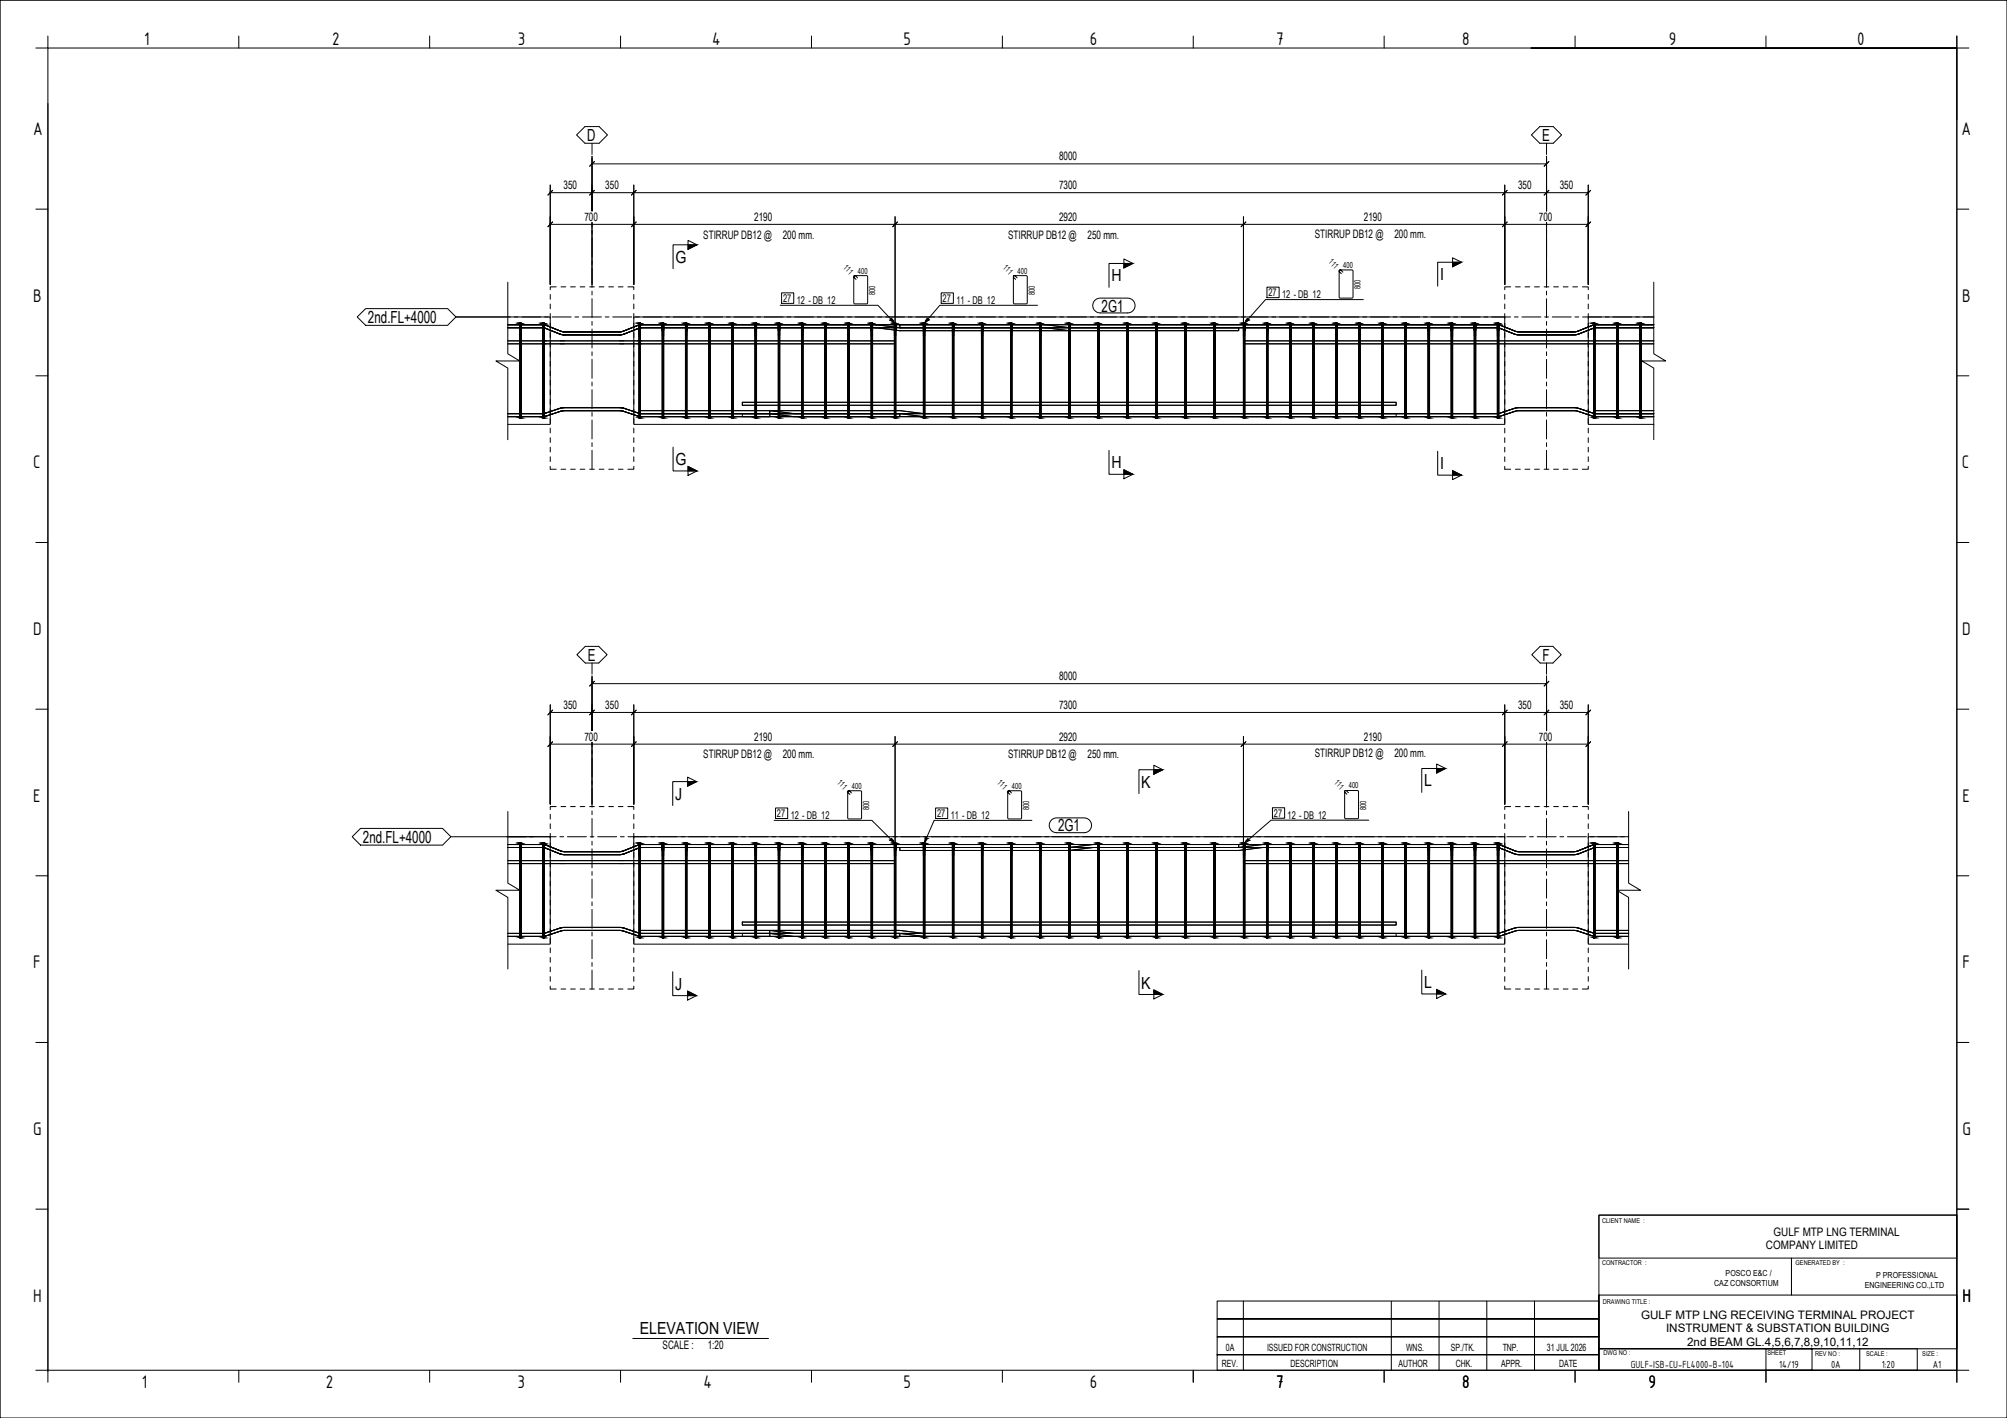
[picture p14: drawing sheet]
<svg xmlns="http://www.w3.org/2000/svg" width="841mm" height="594mm" viewBox="0 0 841 594" stroke-linecap="round" stroke-linejoin="round" font-family="sans-serif">
<defs><g id="words">
<g font-size="8.2">
<text x="60.4" y="18.9">1</text>
<text x="139.2" y="18.9">2</text>
<text x="217" y="18.9">3</text>
<text x="298.4" y="18.9">4</text>
<text x="378.6" y="18.9">5</text>
<text x="456.7" y="18.9">6</text>
<text x="534.7" y="18.9">7</text>
<text x="612.8" y="18.9">8</text>
<text x="699.3" y="18.9">9</text>
<text x="778.2" y="18.9">0</text>
<text x="13.9" y="56.6">A</text>
<text x="821.9" y="56.6">A</text>
<text x="13.9" y="126.4">B</text>
<text x="822.2" y="126.4">B</text>
<text x="13.9" y="196.2">C</text>
<text x="822" y="196.2">C</text>
<text x="13.9" y="266">D</text>
<text x="822.2" y="266">D</text>
<text x="13.9" y="335.9">E</text>
<text x="822.3" y="335.9">E</text>
<text x="13.9" y="405.7">F</text>
<text x="822.3" y="405.7">F</text>
<text x="13.9" y="475.5">G</text>
<text x="822.3" y="475.5">G</text>
<text x="13.9" y="545.3">H</text>
<text x="822.3" y="545.3">H</text>
<text x="59.5" y="581.5">1</text>
<text x="136.5" y="581.5">2</text>
<text x="216.8" y="581.5">3</text>
<text x="294.8" y="581.5">4</text>
<text x="378.6" y="581.5">5</text>
<text x="456.7" y="581.5">6</text>
<text x="534.7" y="581.6">7</text>
<text x="612.8" y="581.5">8</text>
<text x="690.8" y="581.5">9</text>
</g>
<g font-size="7">
<text x="246.1" y="59">D</text>
<text x="646.2" y="59">E</text>
<text x="283.1" y="110.1">G</text>
<text x="465.7" y="117.9">H</text>
<text x="603.4" y="117.4">I</text>
<text x="461.6" y="130.5">2G1</text>
<text x="154.2" y="135.3">2nd.FL+4000</text>
<text x="283.1" y="194.8">G</text>
<text x="465.7" y="196.2">H</text>
<text x="603.4" y="196.6">I</text>
<text x="246.3" y="276.8">E</text>
<text x="646.4" y="276.8">F</text>
<text x="478.3" y="330">K</text>
<text x="596.8" y="329.5">L</text>
<text x="282.9" y="335">J</text>
<text x="152.1" y="353.1">2nd.FL+4000</text>
<text x="443.4" y="348.3">2G1</text>
<text x="596.8" y="413.9">L</text>
<text x="282.9" y="414.6">J</text>
<text x="478.3" y="414.1">K</text>
<text x="268.1" y="559.1">ELEVATION VIEW</text>
</g>
<g font-size="4.9">
<text x="443.8" y="67.2">8000</text>
<text x="236.1" y="79.3">350</text>
<text x="253.6" y="79.3">350</text>
<text x="443.8" y="79.3">7300</text>
<text x="636.1" y="79.3">350</text>
<text x="653.6" y="79.3">350</text>
<text x="244.9" y="92.6">700</text>
<text x="316.1" y="92.6">2190</text>
<text x="443.8" y="92.6">2920</text>
<text x="571.5" y="92.6">2190</text>
<text x="644.9" y="92.6">700</text>
<text x="294.7" y="99.9">STIRRUP DB12 @</text>
<text x="328" y="99.9">200 mm.</text>
<text x="422.5" y="99.9">STIRRUP DB12 @</text>
<text x="455.8" y="99.9">250 mm.</text>
<text x="551" y="99.5">STIRRUP DB12 @</text>
<text x="584.3" y="99.5">200 mm.</text>
<text x="443.8" y="285">8000</text>
<text x="236.1" y="297">350</text>
<text x="253.6" y="297">350</text>
<text x="443.8" y="297">7300</text>
<text x="636.1" y="297">350</text>
<text x="653.6" y="297">350</text>
<text x="244.9" y="310.3">700</text>
<text x="316.1" y="310.3">2190</text>
<text x="443.8" y="310.3">2920</text>
<text x="571.5" y="310.3">2190</text>
<text x="644.9" y="310.3">700</text>
<text x="294.7" y="317.7">STIRRUP DB12 @</text>
<text x="328" y="317.7">200 mm.</text>
<text x="422.5" y="317.7">STIRRUP DB12 @</text>
<text x="455.8" y="317.7">250 mm.</text>
<text x="551" y="317.3">STIRRUP DB12 @</text>
<text x="584.3" y="317.3">200 mm.</text>
<text x="743.2" y="517.7">GULF MTP LNG TERMINAL</text>
<text x="740" y="523.4">COMPANY LIMITED</text>
<text x="687.7" y="552.5">GULF MTP LNG RECEIVING TERMINAL PROJECT</text>
<text x="698.1" y="558.2">INSTRUMENT &amp; SUBSTATION BUILDING</text>
<text x="707" y="563.8">2nd BEAM GL.4,5,6,7,8,9,10,11,12</text>
<text x="277.7" y="565">SCALE :</text>
<text x="296.6" y="565">1:20</text>
</g>
<g font-size="4.7">
<text x="683.4" y="573.1">GULF-ISB-CU-FL4000-B-104</text>
<text x="745.6" y="573.1">14/19</text>
<text x="767.3" y="573.1">0A</text>
<text x="788.6" y="573.1">1:20</text>
<text x="809.9" y="573.1">A1</text>
</g>
<g font-size="4.5">
<text x="531.5" y="124.1">27</text>
<text x="537.3" y="124.9">12 - DB 12</text>
<text x="328.1" y="126.5">27</text>
<text x="333.9" y="127.3">12 - DB 12</text>
<text x="395" y="126.5">27</text>
<text x="400.8" y="127.3">11 - DB 12</text>
<text x="325.6" y="342.3">27</text>
<text x="331.3" y="343.1">12 - DB 12</text>
<text x="392.6" y="342.3">27</text>
<text x="398.4" y="343.1">11 - DB 12</text>
<text x="533.8" y="342.2">27</text>
<text x="539.6" y="343">12 - DB 12</text>
</g>
<g font-size="4.2">
<text x="513.7" y="566.1">0A</text>
<text x="530.9" y="566.1">ISSUED FOR CONSTRUCTION</text>
<text x="589.2" y="566.1">WNS.</text>
<text x="608" y="566.1">SP./TK.</text>
<text x="629.7" y="566.1">TNP.</text>
<text x="648.2" y="566.1">31 JUL 2026</text>
<text x="512" y="572.6">REV.</text>
<text x="540.8" y="572.6">DESCRIPTION</text>
<text x="586" y="572.6">AUTHOR</text>
<text x="610" y="572.6">CHK.</text>
<text x="629" y="572.6">APPR.</text>
<text x="653.3" y="572.6">DATE</text>
</g>
<g font-size="3.5">
<text x="353.2" y="112.3" transform="rotate(45 353.2 112.3)">111</text>
<text x="420.1" y="112.3" transform="rotate(45 420.1 112.3)">111</text>
<text x="556.6" y="109.9" transform="rotate(45 556.6 109.9)">111</text>
<text x="562.9" y="112.2">400</text>
<text x="359.5" y="114.6">400</text>
<text x="426.4" y="114.6">400</text>
<text x="366.8" y="123.7" transform="rotate(-90 366.8 123.7)">800</text>
<text x="433.7" y="123.7" transform="rotate(-90 433.7 123.7)">800</text>
<text x="570.2" y="121.3" transform="rotate(-90 570.2 121.3)">800</text>
<text x="350.7" y="328.1" transform="rotate(45 350.7 328.1)">111</text>
<text x="417.7" y="328.1" transform="rotate(45 417.7 328.1)">111</text>
<text x="558.9" y="328" transform="rotate(45 558.9 328)">111</text>
<text x="357" y="330.4">400</text>
<text x="424" y="330.4">400</text>
<text x="565.2" y="330.3">400</text>
<text x="364.2" y="339.5" transform="rotate(-90 364.2 339.5)">800</text>
<text x="431.3" y="339.5" transform="rotate(-90 431.3 339.5)">800</text>
<text x="572.5" y="339.4" transform="rotate(-90 572.5 339.4)">800</text>
<text x="718.3" y="538.8">CAZ CONSORTIUM</text>
<text x="723.1" y="534.8">POSCO E&amp;C /</text>
<text x="781.4" y="539.5">ENGINEERING CO.,LTD</text>
<text x="786.2" y="535.5">P PROFESSIONAL</text>
</g>
<g font-size="2.8">
<text x="671.3" y="512.4">CLIENT NAME :</text>
<text x="671.3" y="530">CONTRACTOR :</text>
<text x="752.4" y="530">GENERATED BY :</text>
<text x="671.6" y="546.4">DRAWING TITLE :</text>
<text x="671.9" y="567.9">DWG NO :</text>
<text x="740.6" y="567.6">SHEET</text>
<text x="760.6" y="568">REV NO :</text>
<text x="782" y="568.1">SCALE :</text>
<text x="805.5" y="568.3">SIZE :</text>
</g>
</g></defs>
<!-- layer: S-GRID -->
<g fill="none" stroke="#000" stroke-width=".42">
<path d="M241.6 56.5l3.5-3.5h6l3.5 3.5-3.5 3.5h-6zM641.7 56.5l3.5-3.5h5.7l3.5 3.5-3.5 3.5h-5.7zM248.1 60v4.7M248.1 66.3v1.6M248.1 69.5v7.9M248.1 79v1.6M648.1 60v4.7M648.1 66.3v1.6M648.1 69.5v7.9M648.1 79v1.6M248.1 82.2v6.1M248.1 93.3v1.7"/>
<path d="M248.1 96.6v1.6M248.1 99.8v7.9M648.1 82.2v6.1M648.1 93.3v1.7M648.1 96.6v1.6M648.1 99.8v7.9M248.1 109.3v1.6M248.1 112.5v7.9M648.1 109.3v1.6M648.1 112.5v7.9M149.7 132.8l3.5-3.5h34.4l3.5 3.5-3.5 3.5h-34.4zM191.1 132.8h22.8"/>
<path d="M215.5 132.8h1.6M218.7 132.8h7.9M228.2 132.8h1.6M231.4 132.8h7.9M240.9 132.8h1.6M244.1 132.8h7.9M248.1 122v1.6M248.1 125.2v7.9M248.1 134.7v1.6M248.1 137.9v7.9M253.6 132.8h1.6M256.8 132.8h7.9"/>
<path d="M266.3 132.8h1.6M269.5 132.8h7.9M279 132.8h1.6M282.2 132.8h7.9M291.7 132.8h1.6M294.9 132.8h7.9M304.4 132.8h1.6M307.6 132.8h7.9M317.1 132.8h1.6M320.3 132.8h7.9M329.8 132.8h1.6M333 132.8h7.9"/>
<path d="M342.5 132.8h1.6M345.7 132.8h7.9M355.2 132.8h1.6M358.4 132.8h7.9M367.9 132.8h1.6M371.1 132.8h7.9M380.6 132.8h1.6M383.8 132.8h7.9M393.3 132.8h1.6M396.5 132.8h7.9M406 132.8h1.6M409.2 132.8h7.9"/>
<path d="M418.7 132.8h1.6M421.9 132.8h7.9M431.4 132.8h1.6M434.6 132.8h7.9M444.1 132.8h1.6M447.3 132.8h7.9M456.8 132.8h1.6M460 132.8h7.9M469.5 132.8h1.6M472.7 132.8h7.9M482.2 132.8h1.6M485.4 132.8h7.9"/>
<path d="M494.9 132.8h1.6M498.1 132.8h7.9M507.6 132.8h1.6M510.8 132.8h7.9M520.3 132.8h1.6M523.5 132.8h7.9M533 132.8h1.6M536.2 132.8h7.9M545.7 132.8h1.6M548.9 132.8h7.9M558.4 132.8h1.6M561.6 132.8h7.9"/>
<path d="M571.1 132.8h1.6M574.3 132.8h7.9M583.8 132.8h1.6M587 132.8h7.9M596.5 132.8h1.6M599.7 132.8h7.9M609.2 132.8h1.6M612.4 132.8h7.9M621.9 132.8h1.6M625.1 132.8h7.9M634.6 132.8h1.6M637.8 132.8h7.9"/>
<path d="M647.3 132.8h1.6M648.1 122v1.6M648.1 125.2v7.9M648.1 134.7v1.6M648.1 137.9v7.9M650.5 132.8h7.9M660 132.8h1.6M663.2 132.8h7.9M672.7 132.8h1.6M675.9 132.8h7.9M685.4 132.8h1.6M688.6 132.8h4.4"/>
<path d="M248.1 147.4v1.6M248.1 150.6v7.9M648.1 147.4v1.6M648.1 150.6v7.9M248.1 160.1v1.6M248.1 163.3v7.9M248.1 172.8v1.6M248.1 176v7.9M648.1 160.1v1.6M648.1 163.3v7.9M648.1 172.8v1.6M648.1 176v7.9"/>
<path d="M248.1 185.5v1.6M248.1 188.7v7.9M648.1 185.5v1.6M648.1 188.7v7.9M241.8 274.3l3.5-3.5h5.6l3.5 3.5-3.5 3.5h-5.6zM248.1 277.8v4.7M641.9 274.3l3.5-3.5h5.3l3.5 3.5-3.5 3.5h-5.3zM648.1 277.8v4.7M248.1 284v1.6M248.1 287.2v8M248.1 296.7v1.6M248.1 299.9v6.2"/>
<path d="M648.1 284v1.6M648.1 287.2v8M648.1 296.7v1.6M648.1 299.9v6.2M248.1 311v1.8M248.1 314.3v1.6M248.1 317.5v8M648.1 311v1.8M648.1 314.3v1.6M648.1 317.5v8M248.1 327v1.6M248.1 330.2v8"/>
<path d="M248.1 339.7v1.6M648.1 327v1.6M648.1 330.2v8M648.1 339.7v1.6M147.6 350.6l3.5-3.5h34.3l3.5 3.5-3.5 3.5h-34.3zM188.9 350.6h44.1M234.6 350.6h1.6M237.8 350.6h7.9M247.3 350.6h1.6M248.1 342.9v8M248.1 352.4v1.6M248.1 355.6v8"/>
<path d="M250.5 350.6h7.9M260 350.6h1.6M263.2 350.6h7.9M272.7 350.6h1.6M275.9 350.6h7.9M285.4 350.6h1.6M288.6 350.6h7.9M298.1 350.6h1.6M301.3 350.6h7.9M310.8 350.6h1.6M314 350.6h7.9M323.5 350.6h1.6"/>
<path d="M326.7 350.6h7.9M336.2 350.6h1.6M339.4 350.6h7.9M348.9 350.6h1.6M352.1 350.6h7.9M361.6 350.6h1.6M364.8 350.6h7.9M374.3 350.6h1.6M377.5 350.6h7.9M387 350.6h1.6M390.2 350.6h7.9M399.7 350.6h1.6"/>
<path d="M402.9 350.6h7.9M412.4 350.6h1.6M415.6 350.6h7.9M425.1 350.6h1.6M428.3 350.6h7.9M437.8 350.6h1.6M441 350.6h7.9M450.5 350.6h1.6M453.7 350.6h7.9M463.2 350.6h1.6M466.4 350.6h7.9M475.9 350.6h1.6"/>
<path d="M479.1 350.6h7.9M488.6 350.6h1.6M491.8 350.6h7.9M501.3 350.6h1.6M504.5 350.6h7.9M514 350.6h1.6M517.2 350.6h7.9M526.7 350.6h1.6M529.9 350.6h7.9M539.4 350.6h1.6M542.6 350.6h7.9M552.1 350.6h1.6"/>
<path d="M555.3 350.6h7.9M564.8 350.6h1.6M568 350.6h7.9M577.5 350.6h1.6M580.7 350.6h7.9M590.2 350.6h1.6M593.4 350.6h7.9M602.9 350.6h1.6M606.1 350.6h7.9M615.6 350.6h1.6M618.8 350.6h7.9M628.3 350.6h1.6"/>
<path d="M631.5 350.6h7.9M641 350.6h1.6M644.2 350.6h7.9M648.1 342.9v8M648.1 352.4v1.6M648.1 355.6v8M653.7 350.6h1.6M656.9 350.6h7.9M666.4 350.6h1.6M669.6 350.6h7.9M679.1 350.6h1.6M682.3 350.6h.2"/>
<path d="M248.1 365.1v1.6M248.1 368.3v8M248.1 377.8v1.6M648.1 365.1v1.6M648.1 368.3v8M648.1 377.8v1.6M248.1 381v8M248.1 390.5v1.6M248.1 393.7v8M648.1 381v8M648.1 390.5v1.6M648.1 393.7v8"/>
<path d="M248.1 403.2v1.6M248.1 406.4v8M648.1 403.2v1.6M648.1 406.4v8"/>
</g>
<!-- layer: Part -->
<path d="M212.8 118.2v30l5 3h-10l5 3v30M693 118.2v30l5 3h-10l5 3v30M191.1 132.8h39.5v45h-17.8M265.6 132.8h365v45h-365zM693 132.8h-27.4v45h27.4M212.8 340v30l5 3h-10l5 3v30M682.5 340v30l5 3h-10l5 3v30M212.8 350.6h17.8v45h-17.8M265.6 350.6h365v45h-365zM682.5 350.6h-16.9v45h16.9" fill="none" stroke="#000" stroke-width=".42"/>
<!-- layer: Section -->
<g fill="none" stroke="#000" stroke-width=".42">
<path d="M288.3 100.7l3.8 1.9-3.8 1.9zM292.1 102.6h-10v10M471 108.5l3.7 1.9-3.7 1.8zM474.7 110.4h-10v10M608.7 108l3.8 1.9-3.8 1.9zM612.5 109.9h-10v10M282.1 187.3v10h10M288.3 195.4l3.8 1.9-3.8 1.9zM464.7 188.7v10h10M471 196.8l3.7 1.9-3.7 1.9zM602.5 189.1v10h10M608.7 197.2l3.8 1.9-3.8 1.8z"/>
<path d="M288.1 325.6l3.8 1.9-3.8 1.8zM291.9 327.5h-10v10M483.5 320.6l3.8 1.9-3.8 1.9zM487.3 322.5h-10v10M602 320.1l3.8 1.9-3.8 1.8zM605.8 322h-10v10M281.9 407.1v10h10M288.1 415.2l3.8 1.9-3.8 1.9zM477.3 406.6v10h10M483.5 414.8l3.8 1.8-3.8 1.9zM595.8 406.4v10h10M602 414.6l3.8 1.8-3.8 1.9z"/>
</g>
<path d="M288.3 102.6h3.8l-3.8 1.9zM471 110.4h3.7l-3.7 1.8zM608.7 109.9h3.8l-3.8 1.9zM288.3 195.4l3.8 1.9h-3.8zM471 196.8l3.7 1.9h-3.7zM608.7 197.2l3.8 1.9h-3.8zM288.1 327.5h3.8l-3.8 1.8zM483.5 322.5h3.8l-3.8 1.9zM602 322h3.8l-3.8 1.8zM288.1 415.2l3.8 1.9h-3.8zM483.5 414.8l3.8 1.8h-3.8zM602 414.6l3.8 1.8h-3.8z" fill="#000" stroke="#000" stroke-width=".42"/>
<!-- layer: ReinforcingBar -->
<g fill="none" stroke="#000" stroke-width=".42">
<path d="M212.8 136.1h14.9M212.8 137.3l15.2 .1M217.8 135.6v39.4v-39.4v3.1h.6v-3.1v39.4v-39.4v5.2h-.6zM226.9 137.3l1 .1M227 136.1l1.6 .1 6.4 2.6 1.4 .3 23.7-.1 7.4-2.8 1.4-.1M227.5 135.6v39.4v-39.4v3.1h.6v-3.1v39.4v-39.4v5.2h-.6zM227.9 137.4l1 .3M228 137.4l7.5 2.8M228.2 136.2l7.1 2.6 1.5 .3M234.4 139.9l1.1 .3M261.8 139.9l-1.1 .3M267.8 135.6v39.4v-39.4v3.1h.6v-3.1v39.4v-39.4v5.2h-.6z"/>
<path d="M268.2 137.4l-7.5 2.8M268.2 137.4l-.9 .3M268.9 136.1h169.2l10 1.2h71v1.2h-70.9l-10.2-1.2h-169.1M268.9 136.1h106.2v1.2h-106.2M268.9 137.3l-.7 .1M269.2 136.1l-1.8 .2-6.5 2.5-1.5 .3M269.2 137.3l-1 .1M277.5 135.6v39.4v-39.4v3.1h.6v-3.1v39.4v-39.4v5.2h-.6zM287.2 135.6v39.4v-39.4v3.1h.6v-3.1v39.4v-39.4v5.2h-.6zM297 135.6v39.4v-39.4v3.1h.6v-3.1v39.4v-39.4v5.2h-.6zM306.7 135.6v39.4v-39.4v3.1h.6v-3.1v39.4v-39.4v5.2h-.6zM316.4 135.6v39.4v-39.4v3.1h.6v-3.1v39.4v-39.4v5.2h-.6z"/>
<path d="M326.1 135.6v39.4v-39.4v3.1h.6v-3.1v39.4v-39.4v5.2h-.6zM335.9 135.6v39.4v-39.4v3.1h.6v-3.1v39.4v-39.4v5.2h-.6zM345.6 135.6v39.4v-39.4v3.1h.6v-3.1v39.4v-39.4v5.2h-.6zM355.3 135.6v39.4v-39.4v3.1h.6v-3.1v39.4v-39.4v5.2h-.6zM365 135.6v39.4v-39.4v3.1h.6v-3.1v39.4v-39.4v5.2h-.6zM367 137.3h.1M367.1 136.1l10 1.2M374.8 135.6v39.4v-39.4v3.1h.6v-3.1v39.4v-39.4v5.2h-.6zM377.3 137.3h70.8v1.2h-70.9l-9.9-1.2M386.9 135.6v39.4v-39.4v3.1h.6v-3.1v39.4v-39.4v5.2h-.6zM399.1 135.6v39.4v-39.4v3.1h.6v-3.1v39.4v-39.4v5.2h-.6zM411.3 135.6v39.4v-39.4v3.1h.6v-3.1v39.4v-39.4v5.2h-.6z"/>
<path d="M423.4 135.6v39.4v-39.4v3.1h.6v-3.1v39.4v-39.4v5.2h-.6zM435.6 135.6v39.4v-39.4v3.1h.6v-3.1v39.4v-39.4v5.2h-.6zM447.8 135.6v39.4v-39.4v3.1h.6v-3.1v39.4v-39.4v5.2h-.6zM459.9 135.6v39.4v-39.4v3.1h.6v-3.1v39.4v-39.4v5.2h-.6zM472.1 135.6v39.4v-39.4v3.1h.6v-3.1v39.4v-39.4v5.2h-.6zM484.3 135.6v39.4v-39.4v3.1h.6v-3.1v39.4v-39.4v5.2h-.6zM496.4 135.6v39.4v-39.4v3.1h.6v-3.1v39.4v-39.4v5.2h-.6zM508.6 135.6v39.4v-39.4v3.1h.6v-3.1v39.4v-39.4v5.2h-.6zM521 135.6v39.4v-39.4v3.1h.6v-3.1v39.4v-39.4v5.2h-.6zM530.7 135.6v39.4v-39.4v3.1h.6v-3.1v39.4v-39.4v5.2h-.6zM540.4 135.6v39.4v-39.4v3.1h.6v-3.1v39.4v-39.4v5.2h-.6zM550.1 135.6v39.4v-39.4v3.1h.6v-3.1v39.4v-39.4v5.2h-.6z"/>
<path d="M559.7 135.6v39.4v-39.4v3.1h.6v-3.1v39.4v-39.4v5.2h-.6zM569.4 135.6v39.4v-39.4v3.1h.6v-3.1v39.4v-39.4v5.2h-.6zM579.1 135.6v39.4v-39.4v3.1h.6v-3.1v39.4v-39.4v5.2h-.6zM588.8 135.6v39.4v-39.4v3.1h.6v-3.1v39.4v-39.4v5.2h-.6zM598.4 135.6v39.4v-39.4v3.1h.6v-3.1v39.4v-39.4v5.2h-.6zM608.1 135.6v39.4v-39.4v3.1h.6v-3.1v39.4v-39.4v5.2h-.6zM617.8 135.6v39.4v-39.4v3.1h.6v-3.1v39.4v-39.4v5.2h-.6zM627.5 135.6v39.4v-39.4v3.1h.6v-3.1v39.4v-39.4v5.2h-.6zM667.8 135.6v39.4v-39.4v3.1h.6v-3.1v39.4v-39.4v5.2h-.6zM677.5 135.6v39.4v-39.4v3.1h.6v-3.1v39.4v-39.4v5.2h-.6zM687.2 135.6v39.4v-39.4v3.1h.6v-3.1v39.4v-39.4v5.2h-.6zM693 136.1h-24.4l-7.7 2.7-1.5 .3-23.2-.1-7.5-2.7-1.8-.2h-249.8v1.2h249.8l1.9 .4 6.1 2.4 1.8 .2h23.3l8.7-3h24.3"/>
<path d="M693 136.1h-24.4l-7.7 2.7-1.5 .3-23.2-.1-7.5-2.7-1.8-.2h-178.8v1.2h178.8l1.9 .4 6.1 2.4 1.8 .2h23.3l8.7-3h24.3M693 136.1h-24.6l-8.7 3-23.7-.1-7.4-2.8-1.4-.1h-106.2v1.2h106.2l1.1 .1 6.7 2.7 1.4 .2h23.8l8.7-3h24.1M212.8 142.8h162.3v1.3h-162.3M235.5 140.2h25.2M235.5 140.2l1.2 .1M260.7 140.2l-1.3 .1M693 142.8h-171.9v1.3h171.9M228.8 173l-1.8 .3M229.2 174.2l-2.2 .4M235.1 172.2l-7.3 2.3-15 .1M235.5 170.9l-7.8 2.4h-14.9M235.5 170.9l24.8-.1 7.3 2.3"/>
<path d="M235.5 170.9l-1.1 .2M235.7 172.1l-.9 .2M235.7 172.1h24.8M235.7 172.1l-.4 .1M236.2 172.1h-.5M236.7 170.8l-1.2 .1M259.5 170.8l2.2 .3M260 172.1h.5M260.5 172.1l8.3 2.5M260.5 172.1l6.7 2.2M267.3 173l1.5 .3M267.5 174.3l1.6 .3"/>
<path d="M267.8 173.1l1.4 .2M268.1 172.1h54.5l10.1 1.2h294.3l9.1-2.5h23.4l1.7 .2 7.5 2.3h24.3h-24.3l-7.5-2.3-1.7-.2h-23.4l-9.1 2.5h-239.8l-10.1-1.2h-54.5v1.2h54.6l10 1.3h239.8l1.7-.3 7.5-2.2h23.8l8.6 2.4 24.4 .1-24.4-.1-8.6-2.4h-23.8l-7.5 2.2-1.7 .3h-294.3l-10-1.3h-54.6zM268.8 173.3h53.8v1.3h-53.8M268.8 173.3h108.3v1.3h-108.3M269.2 173.3h53.4v1.3h-53.5M269.2 173.3h107.9v1.3h-108M311.1 168.5h274v1.3h-274zM311.1 173.3h274v1.3h-274zM693 172.1h-25v1.2h25M212.8 353.8h14.9M212.8 355.1h15.2M217.8 353.4v39.4v-39.4v3.1h.6v-3.1v39.4v-39.4v5.2h-.6z"/>
<path d="M226.9 355.1h1M227 353.8l1.2 .1M227.5 353.4v39.4v-39.4v3.1h.6v-3.1v39.4v-39.4v5.2h-.6zM227.9 355.1l1 .3M228 355.1l7.5 2.9M228.2 353.9l7.5 2.8M234.4 357.6l1.1 .3M235.5 358h25.2M235.5 357.9l1.2 .2M235.7 356.7h24.7M235.7 356.7l1.1 .1M260.4 356.7l-1 .1"/>
<path d="M260.7 357.9l-1.3 .2M261.8 357.6l-1.1 .3M267.8 353.4v39.4v-39.4v3.1h.6v-3.1v39.4v-39.4v5.2h-.6zM268 353.9l-7.6 2.8M268.2 355.1l-7.5 2.9M268.2 355.1l-.9 .3M268.9 353.8h179.2v1.3h-179.2M268.9 353.8h250.2v1.3h-250.2M268.9 353.8h106.2v1.3h-106.2M268.9 353.8l-.9 .1M268.9 355.1h-.7M269.2 353.8h178.9v1.3h-178.9"/>
<path d="M269.2 353.8h249.9v1.3h-249.9M269.2 353.8l-1.2 .1M269.2 355.1h-1M277.5 353.4v39.4v-39.4v3.1h.6v-3.1v39.4v-39.4v5.2h-.6zM287.2 353.4v39.4v-39.4v3.1h.6v-3.1v39.4v-39.4v5.2h-.6zM297 353.4v39.4v-39.4v3.1h.6v-3.1v39.4v-39.4v5.2h-.6zM306.7 353.4v39.4v-39.4v3.1h.6v-3.1v39.4v-39.4v5.2h-.6zM316.4 353.4v39.4v-39.4v3.1h.6v-3.1v39.4v-39.4v5.2h-.6zM326.1 353.4v39.4v-39.4v3.1h.6v-3.1v39.4v-39.4v5.2h-.6zM335.9 353.4v39.4v-39.4v3.1h.6v-3.1v39.4v-39.4v5.2h-.6zM345.6 353.4v39.4v-39.4v3.1h.6v-3.1v39.4v-39.4v5.2h-.6zM355.3 353.4v39.4v-39.4v3.1h.6v-3.1v39.4v-39.4v5.2h-.6z"/>
<path d="M365 353.4v39.4v-39.4v3.1h.6v-3.1v39.4v-39.4v5.2h-.6zM374.8 353.4v39.4v-39.4v3.1h.6v-3.1v39.4v-39.4v5.2h-.6zM386.9 353.4v39.4v-39.4v3.1h.6v-3.1v39.4v-39.4v5.2h-.6zM399.1 353.4v39.4v-39.4v3.1h.6v-3.1v39.4v-39.4v5.2h-.6zM411.3 353.4v39.4v-39.4v3.1h.6v-3.1v39.4v-39.4v5.2h-.6zM423.4 353.4v39.4v-39.4v3.1h.6v-3.1v39.4v-39.4v5.2h-.6zM435.6 353.4v39.4v-39.4v3.1h.6v-3.1v39.4v-39.4v5.2h-.6zM447.8 353.4v39.4v-39.4v3.1h.6v-3.1v39.4v-39.4v5.2h-.6zM459.9 353.4v39.4v-39.4v3.1h.6v-3.1v39.4v-39.4v5.2h-.6zM472.1 353.4v39.4v-39.4v3.1h.6v-3.1v39.4v-39.4v5.2h-.6zM484.3 353.4v39.4v-39.4v3.1h.6v-3.1v39.4v-39.4v5.2h-.6zM496.4 353.4v39.4v-39.4v3.1h.6v-3.1v39.4v-39.4v5.2h-.6z"/>
<path d="M508.6 353.4v39.4v-39.4v3.1h.6v-3.1v39.4v-39.4v5.2h-.6zM521 353.4v39.4v-39.4v3.1h.6v-3.1v39.4v-39.4v5.2h-.6zM530.7 353.4v39.4v-39.4v3.1h.6v-3.1v39.4v-39.4v5.2h-.6zM540.4 353.4v39.4v-39.4v3.1h.6v-3.1v39.4v-39.4v5.2h-.6zM550.1 353.4v39.4v-39.4v3.1h.6v-3.1v39.4v-39.4v5.2h-.6zM559.7 353.4v39.4v-39.4v3.1h.6v-3.1v39.4v-39.4v5.2h-.6zM569.4 353.4v39.4v-39.4v3.1h.6v-3.1v39.4v-39.4v5.2h-.6zM579.1 353.4v39.4v-39.4v3.1h.6v-3.1v39.4v-39.4v5.2h-.6zM588.8 353.4v39.4v-39.4v3.1h.6v-3.1v39.4v-39.4v5.2h-.6zM598.4 353.4v39.4v-39.4v3.1h.6v-3.1v39.4v-39.4v5.2h-.6zM608.1 353.4v39.4v-39.4v3.1h.6v-3.1v39.4v-39.4v5.2h-.6zM617.8 353.4v39.4v-39.4v3.1h.6v-3.1v39.4v-39.4v5.2h-.6z"/>
<path d="M627.5 353.4v39.4v-39.4v3.1h.6v-3.1v39.4v-39.4v5.2h-.6zM667.8 353.4v39.4v-39.4v3.1h.6v-3.1v39.4v-39.4v5.2h-.6zM677.5 353.4v39.4v-39.4v3.1h.6v-3.1v39.4v-39.4v5.2h-.6zM682.5 353.8h-14.1l-8.7 3h-23.7l-7.4-2.8-1.4-.2h-106.2v1.3h106.2l1.1 .1 6.7 2.7 1.4 .2 23.8-.1 8-2.9h14.3M682.5 353.8h-13.9l-7.7 2.8-1.5 .2h-23.2l-7.5-2.7-1.8-.3h-97.9l-10.1 1.3h-70.8v1.2h70.9l10.1-1.2h97.8l1.5 .2 7.7 2.7 23.3 .1 1.8-.3 7.5-2.7h13.8M682.5 353.8h-13.9l-7.7 2.8-1.5 .2h-23.2l-7.5-2.7-1.8-.3h-168.9l-10.1 1.3h-70.8v1.2h70.9l10.1-1.2h168.8l1.5 .2 7.7 2.7 23.3 .1 1.8-.3 7.5-2.7h13.8M212.8 360.6h162.3v1.2h-162.3M682.5 360.6h-161.4v1.2h161.4M228 391l-1 .1M228 391l-15.2 .1M228.1 392.2l-1.1 .1M228.2 392.3h-15.4"/>
<path d="M228.8 390.8l-.8 .2M229.2 392l-1.1 .2M234.8 390.1l1.5-.3h23.5l8.2 2.5M235.1 390l-6.9 2.3M235.5 388.6l-7.5 2.4M235.5 388.6h25.2M235.5 388.7l-1.1 .2M236.7 388.5l-1.2 .2M236.7 389.8l-1.4 .2M259.5 389.8l1.4 .2 7.1 2.2M259.5 388.5l1.2 .2M260.7 388.7l1 .2"/>
<path d="M260.7 388.6l6.9 2.3M267.3 390.8l.9 .2M267.8 390.9l.4 .1M268 392.3h.8M268 392.2l1.1 .1M268.1 389.8h54.2l10.6 1.3h294.1l9.1-2.5 23.4-.1 1.7 .3 7.5 2.2 13.8 .1-13.8-.1-7.5-2.2-1.7-.3-23.4 .1-9.1 2.5h-239.6l-10.6-1.3h-54.2v1.3h54.6l10.1 1.2h239.7l1.7-.2 7.5-2.3h23.3l9.1 2.5h13.9h-13.9l-9.1-2.5h-23.3l-7.5 2.3-1.7 .2h-294.1l-10.2-1.2h-54.6zM268.2 391l.6 .1M268.2 391l1 .1M268.8 391.1h108.3v1.2h-108.3M268.8 391.1h53.8v1.2h-53.8M269.2 391.1h53.4v1.2h-53.5M269.2 391.1h107.9v1.2h-108"/>
<path d="M311.1 391.1h274v1.2h-274zM311.1 386.3h274v1.3h-274zM682.5 389.8h-14.5v1.3h14.5"/>
<circle cx="218.1" cy="135.6" r=".3"/>
<circle cx="227.8" cy="135.6" r=".3"/>
<circle cx="268.1" cy="135.6" r=".3"/>
<circle cx="277.8" cy="135.6" r=".31"/>
<circle cx="287.5" cy="135.6" r=".3"/>
<circle cx="297.3" cy="135.6" r=".31"/>
<circle cx="307" cy="135.6" r=".3"/>
<circle cx="316.7" cy="135.6" r=".3"/>
<circle cx="326.4" cy="135.6" r=".3"/>
<circle cx="336.2" cy="135.6" r=".3"/>
<circle cx="345.9" cy="135.6" r=".3"/>
<circle cx="355.6" cy="135.6" r=".3"/>
<circle cx="365.3" cy="135.6" r=".3"/>
<circle cx="375.1" cy="135.6" r=".3"/>
<circle cx="387.2" cy="135.6" r=".31"/>
<circle cx="399.4" cy="135.6" r=".3"/>
<circle cx="411.6" cy="135.6" r=".3"/>
<circle cx="423.7" cy="135.6" r=".3"/>
<circle cx="435.9" cy="135.6" r=".3"/>
<circle cx="448.1" cy="135.6" r=".31"/>
<circle cx="460.2" cy="135.6" r=".3"/>
<circle cx="472.4" cy="135.6" r=".3"/>
<circle cx="484.6" cy="135.6" r=".3"/>
<circle cx="496.7" cy="135.6" r=".31"/>
<circle cx="508.9" cy="135.6" r=".3"/>
<circle cx="521.3" cy="135.6" r=".3"/>
<circle cx="531" cy="135.6" r=".3"/>
<circle cx="540.7" cy="135.6" r=".3"/>
<circle cx="550.4" cy="135.6" r=".3"/>
<circle cx="560" cy="135.6" r=".3"/>
<circle cx="569.7" cy="135.6" r=".3"/>
<circle cx="579.4" cy="135.6" r=".31"/>
<circle cx="589.1" cy="135.6" r=".31"/>
<circle cx="598.7" cy="135.6" r=".31"/>
<circle cx="608.4" cy="135.6" r=".3"/>
<circle cx="618.1" cy="135.6" r=".3"/>
<circle cx="627.8" cy="135.6" r=".3"/>
<circle cx="668.1" cy="135.6" r=".31"/>
<circle cx="677.8" cy="135.6" r=".3"/>
<circle cx="687.5" cy="135.6" r=".3"/>
<circle cx="218.1" cy="175" r=".3"/>
<circle cx="227.8" cy="175" r=".3"/>
<circle cx="268.1" cy="175" r=".3"/>
<circle cx="277.8" cy="175" r=".3"/>
<circle cx="287.5" cy="175" r=".3"/>
<circle cx="297.3" cy="175" r=".3"/>
<circle cx="307" cy="175" r=".3"/>
<circle cx="316.7" cy="175" r=".3"/>
<circle cx="326.4" cy="175" r=".3"/>
<circle cx="336.2" cy="175" r=".3"/>
<circle cx="345.9" cy="175" r=".3"/>
<circle cx="355.6" cy="175" r=".3"/>
<circle cx="365.3" cy="175" r=".3"/>
<circle cx="375.1" cy="175" r=".3"/>
<circle cx="387.2" cy="175" r=".3"/>
<circle cx="399.4" cy="175" r=".3"/>
<circle cx="411.6" cy="175" r=".3"/>
<circle cx="423.7" cy="175" r=".3"/>
<circle cx="435.9" cy="175" r=".3"/>
<circle cx="448.1" cy="175" r=".3"/>
<circle cx="460.2" cy="175" r=".3"/>
<circle cx="472.4" cy="175" r=".3"/>
<circle cx="484.6" cy="175" r=".3"/>
<circle cx="496.7" cy="175" r=".3"/>
<circle cx="508.9" cy="175" r=".3"/>
<circle cx="521.3" cy="175" r=".3"/>
<circle cx="531" cy="175" r=".3"/>
<circle cx="540.7" cy="175" r=".3"/>
<circle cx="550.4" cy="175" r=".3"/>
<circle cx="560" cy="175" r=".3"/>
<circle cx="569.7" cy="175" r=".3"/>
<circle cx="579.4" cy="175" r=".3"/>
<circle cx="589.1" cy="175" r=".3"/>
<circle cx="598.7" cy="175" r=".3"/>
<circle cx="608.4" cy="175" r=".3"/>
<circle cx="618.1" cy="175" r=".3"/>
<circle cx="627.8" cy="175" r=".3"/>
<circle cx="668.1" cy="175" r=".3"/>
<circle cx="677.8" cy="175" r=".3"/>
<circle cx="687.5" cy="175" r=".3"/>
<circle cx="218.1" cy="353.4" r=".3"/>
<circle cx="227.8" cy="353.4" r=".3"/>
<circle cx="268.1" cy="353.4" r=".3"/>
<circle cx="277.8" cy="353.4" r=".31"/>
<circle cx="287.5" cy="353.4" r=".3"/>
<circle cx="297.3" cy="353.4" r=".31"/>
<circle cx="307" cy="353.4" r=".3"/>
<circle cx="316.7" cy="353.4" r=".3"/>
<circle cx="326.4" cy="353.4" r=".3"/>
<circle cx="336.2" cy="353.4" r=".3"/>
<circle cx="345.9" cy="353.4" r=".3"/>
<circle cx="355.6" cy="353.4" r=".3"/>
<circle cx="365.3" cy="353.4" r=".3"/>
<circle cx="375.1" cy="353.4" r=".3"/>
<circle cx="387.2" cy="353.4" r=".31"/>
<circle cx="399.4" cy="353.4" r=".3"/>
<circle cx="411.6" cy="353.4" r=".3"/>
<circle cx="423.7" cy="353.4" r=".3"/>
<circle cx="435.9" cy="353.4" r=".3"/>
<circle cx="448.1" cy="353.4" r=".31"/>
<circle cx="460.2" cy="353.4" r=".3"/>
<circle cx="472.4" cy="353.4" r=".3"/>
<circle cx="484.6" cy="353.4" r=".3"/>
<circle cx="496.7" cy="353.4" r=".31"/>
<circle cx="508.9" cy="353.4" r=".3"/>
<circle cx="521.3" cy="353.4" r=".3"/>
<circle cx="531" cy="353.4" r=".3"/>
<circle cx="540.7" cy="353.4" r=".3"/>
<circle cx="550.4" cy="353.4" r=".3"/>
<circle cx="560" cy="353.4" r=".3"/>
<circle cx="569.7" cy="353.4" r=".3"/>
<circle cx="579.4" cy="353.4" r=".31"/>
<circle cx="589.1" cy="353.4" r=".31"/>
<circle cx="598.7" cy="353.4" r=".31"/>
<circle cx="608.4" cy="353.4" r=".3"/>
<circle cx="618.1" cy="353.4" r=".3"/>
<circle cx="627.8" cy="353.4" r=".3"/>
<circle cx="668.1" cy="353.4" r=".31"/>
<circle cx="677.8" cy="353.4" r=".3"/>
<circle cx="218.1" cy="392.8" r=".3"/>
<circle cx="227.8" cy="392.8" r=".3"/>
<circle cx="268.1" cy="392.8" r=".3"/>
<circle cx="277.8" cy="392.8" r=".3"/>
<circle cx="287.5" cy="392.8" r=".3"/>
<circle cx="297.3" cy="392.8" r=".3"/>
<circle cx="307" cy="392.8" r=".3"/>
<circle cx="316.7" cy="392.8" r=".3"/>
<circle cx="326.4" cy="392.8" r=".3"/>
<circle cx="336.2" cy="392.8" r=".3"/>
<circle cx="345.9" cy="392.8" r=".3"/>
<circle cx="355.6" cy="392.8" r=".3"/>
<circle cx="365.3" cy="392.8" r=".3"/>
<circle cx="375.1" cy="392.8" r=".3"/>
<circle cx="387.2" cy="392.8" r=".3"/>
<circle cx="399.4" cy="392.8" r=".3"/>
<circle cx="411.6" cy="392.8" r=".3"/>
<circle cx="423.7" cy="392.8" r=".3"/>
<circle cx="435.9" cy="392.8" r=".3"/>
<circle cx="448.1" cy="392.8" r=".3"/>
<circle cx="460.2" cy="392.8" r=".3"/>
<circle cx="472.4" cy="392.8" r=".3"/>
<circle cx="484.6" cy="392.8" r=".3"/>
<circle cx="496.7" cy="392.8" r=".3"/>
<circle cx="508.9" cy="392.8" r=".3"/>
<circle cx="521.3" cy="392.8" r=".3"/>
<circle cx="531" cy="392.8" r=".3"/>
<circle cx="540.7" cy="392.8" r=".3"/>
<circle cx="550.4" cy="392.8" r=".3"/>
<circle cx="560" cy="392.8" r=".3"/>
<circle cx="569.7" cy="392.8" r=".3"/>
<circle cx="579.4" cy="392.8" r=".3"/>
<circle cx="589.1" cy="392.8" r=".3"/>
<circle cx="598.7" cy="392.8" r=".3"/>
<circle cx="608.4" cy="392.8" r=".3"/>
<circle cx="618.1" cy="392.8" r=".3"/>
<circle cx="627.8" cy="392.8" r=".3"/>
<circle cx="668.1" cy="392.8" r=".3"/>
<circle cx="677.8" cy="392.8" r=".3"/>
</g>
<g fill="#000" stroke="#000" stroke-width=".42">
<path d="M217.9 135.8h.4zM218 135.3h.2zM227.6 135.8h.4zM227.7 135.3h.2zM267.9 135.8h.4zM268 135.3h.2zM277.6 135.8h.4zM277.7 135.3h.2zM287.3 135.8h.4zM287.4 135.3h.2zM297 135.8h.5zM297.1 135.3h.3z"/>
<path d="M306.8 135.8h.4zM306.9 135.3h.2zM316.5 135.8h.4zM316.6 135.3h.2zM326.2 135.8h.5zM326.3 135.3h.3zM336 135.8h.4zM336 135.3h.3zM345.7 135.8h.4zM345.8 135.3h.2zM355.4 135.8h.4zM355.5 135.3h.2z"/>
<path d="M365.1 135.8h.5zM365.2 135.3h.3zM374.9 135.8h.4zM375 135.3h.2zM387 135.8h.5zM387.1 135.3h.3zM399.2 135.8h.4zM399.3 135.3h.2zM411.4 135.8h.4zM411.5 135.3h.2zM423.5 135.8h.5zM423.6 135.3h.2z"/>
<path d="M435.7 135.8h.4zM435.8 135.3h.2zM447.9 135.8h.4zM448 135.3h.2zM460 135.8h.4zM460.1 135.3h.3zM472.2 135.8h.4zM472.3 135.3h.2zM484.4 135.8h.4zM484.4 135.3h.3zM496.5 135.8h.4zM496.6 135.3h.3z"/>
<path d="M508.7 135.8h.4zM508.8 135.3h.2zM521.1 135.8h.5zM521.2 135.3h.2zM530.8 135.8h.4zM530.9 135.3h.2zM540.5 135.8h.4zM540.6 135.3h.2zM550.1 135.8h.5zM550.3 135.3h.2zM559.8 135.8h.4zM559.9 135.3h.3z"/>
<path d="M569.5 135.8h.4zM569.6 135.3h.2zM579.2 135.8h.4zM579.3 135.3h.2zM588.8 135.8h.5zM588.9 135.3h.3zM598.5 135.8h.4zM598.6 135.3h.3zM608.2 135.8h.4zM608.3 135.3h.2zM617.9 135.8h.4zM618 135.3h.2z"/>
<path d="M627.6 135.8h.4zM627.6 135.3h.3zM667.8 135.8h.5zM667.9 135.3h.3zM677.6 135.8h.4zM677.7 135.3h.2zM687.3 135.8h.4zM687.4 135.3h.2zM217.9 175.2h.4zM218 174.7h.2zM227.6 175.2h.4zM227.7 174.7h.2z"/>
<path d="M267.9 175.2h.4zM268 174.7h.2zM277.6 175.2h.4zM277.7 174.7h.2zM287.3 175.2h.4zM287.4 174.7h.2zM297 175.2h.5zM297.1 174.7h.3zM306.8 175.2h.4zM306.9 174.7h.2zM316.5 175.2h.4zM316.6 174.7h.2z"/>
<path d="M326.2 175.2h.5zM326.3 174.7h.3zM336 175.2h.4zM336 174.7h.3zM345.7 175.2h.4zM345.8 174.7h.2zM355.4 175.2h.4zM355.5 174.7h.2zM365.1 175.2h.5zM365.2 174.7h.3zM374.9 175.2h.4zM375 174.7h.2z"/>
<path d="M387 175.2h.5zM387.1 174.7h.3zM399.2 175.2h.4zM399.3 174.7h.2zM411.4 175.2h.4zM411.5 174.7h.2zM423.5 175.2h.5zM423.6 174.7h.2zM435.7 175.2h.4zM435.8 174.7h.2zM447.9 175.2h.4zM448 174.7h.2z"/>
<path d="M460 175.2h.4zM460.1 174.7h.3zM472.2 175.2h.4zM472.3 174.7h.2zM484.4 175.2h.4zM484.4 174.7h.3zM496.5 175.2h.4zM496.6 174.7h.3zM508.7 175.2h.4zM508.8 174.7h.2zM521.1 175.2h.5zM521.2 174.7h.2z"/>
<path d="M530.8 175.2h.4zM530.9 174.7h.2zM540.5 175.2h.4zM540.6 174.7h.2zM550.1 175.2h.5zM550.3 174.7h.2zM559.8 175.2h.4zM559.9 174.7h.3zM569.5 175.2h.4zM569.6 174.7h.2zM579.2 175.2h.4zM579.3 174.7h.2z"/>
<path d="M588.8 175.2h.5zM588.9 174.7h.3zM598.5 175.2h.4zM598.6 174.7h.3zM608.2 175.2h.4zM608.3 174.7h.2zM617.9 175.2h.4zM618 174.7h.2zM627.6 175.2h.4zM627.6 174.7h.3zM667.8 175.2h.5zM667.9 174.7h.3z"/>
<path d="M677.6 175.2h.4zM677.7 174.7h.2zM687.3 175.2h.4zM687.4 174.7h.2zM217.9 353.6h.4zM218 353.1h.2zM227.6 353.6h.4zM227.7 353.1h.2zM267.9 353.6h.4zM268 353.1h.2zM277.6 353.6h.4zM277.7 353.1h.2z"/>
<path d="M287.3 353.6h.4zM287.4 353.1h.2zM297 353.6h.5zM297.1 353.1h.3zM306.8 353.6h.4zM306.9 353.1h.2zM316.5 353.6h.4zM316.6 353.1h.2zM326.2 353.6h.5zM326.3 353.1h.3zM336 353.6h.4zM336 353.1h.3z"/>
<path d="M345.7 353.6h.4zM345.8 353.1h.2zM355.4 353.6h.4zM355.5 353.1h.2zM365.1 353.6h.5zM365.2 353.1h.3zM374.9 353.6h.4zM375 353.1h.2zM387 353.6h.5zM387.1 353.1h.3zM399.2 353.6h.4zM399.3 353.1h.2z"/>
<path d="M411.4 353.6h.4zM411.5 353.1h.2zM423.5 353.6h.5zM423.6 353.1h.2zM435.7 353.6h.4zM435.8 353.1h.2zM447.9 353.6h.4zM448 353.1h.2zM460 353.6h.4zM460.1 353.1h.3zM472.2 353.6h.4zM472.3 353.1h.2z"/>
<path d="M484.4 353.6h.4zM484.4 353.1h.3zM496.5 353.6h.4zM496.6 353.1h.3zM508.7 353.6h.4zM508.8 353.1h.2zM521.1 353.6h.5zM521.2 353.1h.2zM530.8 353.6h.4zM530.9 353.1h.2zM540.5 353.6h.4zM540.6 353.1h.2z"/>
<path d="M550.1 353.6h.5zM550.3 353.1h.2zM559.8 353.6h.4zM559.9 353.1h.3zM569.5 353.6h.4zM569.6 353.1h.2zM579.2 353.6h.4zM579.3 353.1h.2zM588.8 353.6h.5zM588.9 353.1h.3zM598.5 353.6h.4zM598.6 353.1h.3z"/>
<path d="M608.2 353.6h.4zM608.3 353.1h.2zM617.9 353.6h.4zM618 353.1h.2zM627.6 353.6h.4zM627.6 353.1h.3zM667.8 353.6h.5zM667.9 353.1h.3zM677.6 353.6h.4zM677.7 353.1h.2zM217.9 393h.4zM218 392.5h.2z"/>
<path d="M227.6 393h.4zM227.7 392.5h.2zM267.9 393h.4zM268 392.5h.2zM277.6 393h.4zM277.7 392.5h.2zM287.3 393h.4zM287.4 392.5h.2zM297 393h.5zM297.1 392.5h.3zM306.8 393h.4zM306.9 392.5h.2z"/>
<path d="M316.5 393h.4zM316.6 392.5h.2zM326.2 393h.5zM326.3 392.5h.3zM336 393h.4zM336 392.5h.3zM345.7 393h.4zM345.8 392.5h.2zM355.4 393h.4zM355.5 392.5h.2zM365.1 393h.5zM365.2 392.5h.3z"/>
<path d="M374.9 393h.4zM375 392.5h.2zM387 393h.5zM387.1 392.5h.3zM399.2 393h.4zM399.3 392.5h.2zM411.4 393h.4zM411.5 392.5h.2zM423.5 393h.5zM423.6 392.5h.2zM435.7 393h.4zM435.8 392.5h.2z"/>
<path d="M447.9 393h.4zM448 392.5h.2zM460 393h.4zM460.1 392.5h.3zM472.2 393h.4zM472.3 392.5h.2zM484.4 393h.4zM484.4 392.5h.3zM496.5 393h.4zM496.6 392.5h.3zM508.7 393h.4zM508.8 392.5h.2z"/>
<path d="M521.1 393h.5zM521.2 392.5h.2zM530.8 393h.4zM530.9 392.5h.2zM540.5 393h.4zM540.6 392.5h.2zM550.1 393h.5zM550.3 392.5h.2zM559.8 393h.4zM559.9 392.5h.3zM569.5 393h.4zM569.6 392.5h.2z"/>
<path d="M579.2 393h.4zM579.3 392.5h.2zM588.8 393h.5zM588.9 392.5h.3zM598.5 393h.4zM598.6 392.5h.3zM608.2 393h.4zM608.3 392.5h.2zM617.9 393h.4zM618 392.5h.2zM627.6 393h.4zM627.6 392.5h.3z"/>
<path d="M667.8 393h.5zM667.9 392.5h.3zM677.6 393h.4zM677.7 392.5h.2z"/>
<path d="M217.9 135.8l.3 .1zM218 135.9h.2z"/>
<path d="M217.9 135.8l.3 .1zM218 135.9h.2z"/>
<path d="M218 135.3l.3 .1zM217.9 135.4h.4z"/>
<path d="M218 135.3l.3 .1zM217.9 135.4h.4z"/>
<path d="M217.9 135.4l.5 .1zM217.9 135.4l.5 .1z"/>
<path d="M217.9 135.4l.5 .1zM217.9 135.4l.5 .1z"/>
<path d="M217.8 135.5l.6 .1zM217.8 135.5l.6 .1z"/>
<path d="M217.8 135.7h.6zM217.8 135.7l.5 .1z"/>
<path d="M217.8 135.5l.6 .1zM217.8 135.5l.6 .1z"/>
<path d="M217.8 135.7h.6zM217.8 135.7l.5 .1z"/>
<path d="M217.8 135.6h.6zM217.8 135.6l.6 .1z"/>
<path d="M217.8 135.6h.6zM217.8 135.6l.6 .1z"/>
<path d="M227.6 135.8l.3 .1zM227.7 135.9h.2z"/>
<path d="M227.6 135.8l.3 .1zM227.7 135.9h.2z"/>
<path d="M227.7 135.3l.3 .1zM227.6 135.4h.4z"/>
<path d="M227.7 135.3l.3 .1zM227.6 135.4h.4z"/>
<path d="M227.6 135.4l.5 .1zM227.6 135.4l.5 .1z"/>
<path d="M227.6 135.4l.5 .1zM227.6 135.4l.5 .1z"/>
<path d="M227.5 135.5l.6 .1zM227.5 135.5l.6 .1z"/>
<path d="M227.5 135.7h.6zM227.5 135.7l.5 .1z"/>
<path d="M227.5 135.5l.6 .1zM227.5 135.5l.6 .1z"/>
<path d="M227.5 135.7h.6zM227.5 135.7l.5 .1z"/>
<path d="M227.5 135.6h.6zM227.5 135.6l.6 .1z"/>
<path d="M227.5 135.6h.6zM227.5 135.6l.6 .1z"/>
<path d="M267.9 135.8l.3 .1zM268 135.9h.2z"/>
<path d="M267.9 135.8l.3 .1zM268 135.9h.2z"/>
<path d="M268 135.3l.3 .1zM268 135.3l.3 .1z"/>
<path d="M268 135.3l.3 .1zM268 135.3l.3 .1z"/>
<path d="M267.9 135.4l.5 .1zM267.9 135.4l.5 .1z"/>
<path d="M267.9 135.4l.5 .1zM267.9 135.4l.5 .1z"/>
<path d="M267.8 135.5l.6 .1zM267.8 135.5l.6 .1z"/>
<path d="M267.8 135.7h.6zM267.8 135.7l.5 .1z"/>
<path d="M267.8 135.5l.6 .1zM267.8 135.5l.6 .1z"/>
<path d="M267.8 135.7h.6zM267.8 135.7l.5 .1z"/>
<path d="M267.8 135.6h.6zM267.8 135.6l.6 .1z"/>
<path d="M267.8 135.6h.6zM267.8 135.6l.6 .1z"/>
<path d="M277.6 135.8l.3 .1zM277.7 135.9h.2z"/>
<path d="M277.6 135.8l.3 .1zM277.7 135.9h.2z"/>
<path d="M277.7 135.3l.3 .1zM277.6 135.4h.4z"/>
<path d="M277.7 135.3l.3 .1zM277.6 135.4h.4z"/>
<path d="M277.6 135.4l.5 .1zM277.6 135.4l.5 .1z"/>
<path d="M277.6 135.4l.5 .1zM277.6 135.4l.5 .1z"/>
<path d="M277.5 135.5l.6 .1zM277.5 135.5l.6 .1z"/>
<path d="M277.5 135.7h.6zM277.5 135.7l.5 .1z"/>
<path d="M277.5 135.5l.6 .1zM277.5 135.5l.6 .1z"/>
<path d="M277.5 135.7h.6zM277.5 135.7l.5 .1z"/>
<path d="M277.5 135.6h.6zM277.5 135.6l.6 .1z"/>
<path d="M277.5 135.6h.6zM277.5 135.6l.6 .1z"/>
<path d="M287.3 135.8l.3 .1zM287.4 135.9h.2z"/>
<path d="M287.3 135.8l.3 .1zM287.4 135.9h.2z"/>
<path d="M287.4 135.3l.3 .1zM287.3 135.4h.4z"/>
<path d="M287.4 135.3l.3 .1zM287.3 135.4h.4z"/>
<path d="M287.3 135.4l.5 .1zM287.3 135.4l.5 .1z"/>
<path d="M287.3 135.4l.5 .1zM287.3 135.4l.5 .1z"/>
<path d="M287.3 135.5l.5 .1zM287.3 135.5l.5 .1z"/>
<path d="M287.3 135.7h.5zM287.3 135.7l.4 .1z"/>
<path d="M287.3 135.5l.5 .1zM287.3 135.5l.5 .1z"/>
<path d="M287.3 135.7h.5zM287.3 135.7l.4 .1z"/>
<path d="M287.2 135.6h.6zM287.2 135.6l.6 .1z"/>
<path d="M287.2 135.6h.6zM287.2 135.6l.6 .1z"/>
<path d="M297 135.8l.4 .1zM297.1 135.9h.3z"/>
<path d="M297 135.8l.4 .1zM297.1 135.9h.3z"/>
<path d="M297.1 135.3l.4 .1zM297 135.4h.5z"/>
<path d="M297.1 135.3l.4 .1zM297 135.4h.5z"/>
<path d="M297 135.4l.5 .1zM297 135.4l.5 .1z"/>
<path d="M297 135.4l.5 .1zM297 135.4l.5 .1z"/>
<path d="M297 135.5l.6 .1zM297 135.5l.6 .1z"/>
<path d="M297 135.7h.5zM297 135.7l.5 .1z"/>
<path d="M297 135.5l.6 .1zM297 135.5l.6 .1z"/>
<path d="M297 135.7h.5zM297 135.7l.5 .1z"/>
<path d="M297 135.6h.6zM297 135.6l.5 .1z"/>
<path d="M297 135.6h.6zM297 135.6l.5 .1z"/>
<path d="M306.8 135.8l.3 .1zM306.9 135.9h.2z"/>
<path d="M306.8 135.8l.3 .1zM306.9 135.9h.2z"/>
<path d="M306.9 135.3l.3 .1zM306.8 135.4h.4z"/>
<path d="M306.9 135.3l.3 .1zM306.8 135.4h.4z"/>
<path d="M306.8 135.4l.5 .1zM306.8 135.4l.5 .1z"/>
<path d="M306.8 135.4l.5 .1zM306.8 135.4l.5 .1z"/>
<path d="M306.7 135.5l.6 .1zM306.7 135.5l.6 .1z"/>
<path d="M306.7 135.7h.6zM306.7 135.7l.5 .1z"/>
<path d="M306.7 135.5l.6 .1zM306.7 135.5l.6 .1z"/>
<path d="M306.7 135.7h.6zM306.7 135.7l.5 .1z"/>
<path d="M306.7 135.6h.6zM306.7 135.6l.6 .1z"/>
<path d="M306.7 135.6h.6zM306.7 135.6l.6 .1z"/>
<path d="M316.5 135.8l.3 .1zM316.6 135.9h.2z"/>
<path d="M316.5 135.8l.3 .1zM316.6 135.9h.2z"/>
<path d="M316.6 135.3l.3 .1zM316.6 135.3l.3 .1z"/>
<path d="M316.6 135.3l.3 .1zM316.6 135.3l.3 .1z"/>
<path d="M316.5 135.4l.5 .1zM316.5 135.4l.5 .1z"/>
<path d="M316.5 135.4l.5 .1zM316.5 135.4l.5 .1z"/>
<path d="M316.4 135.5l.6 .1zM316.4 135.5l.6 .1z"/>
<path d="M316.4 135.7h.6zM316.4 135.7l.5 .1z"/>
<path d="M316.4 135.5l.6 .1zM316.4 135.5l.6 .1z"/>
<path d="M316.4 135.7h.6zM316.4 135.7l.5 .1z"/>
<path d="M316.4 135.6h.6zM316.4 135.6l.6 .1z"/>
<path d="M316.4 135.6h.6zM316.4 135.6l.6 .1z"/>
<path d="M326.2 135.8l.4 .1zM326.3 135.9h.3z"/>
<path d="M326.2 135.8l.4 .1zM326.3 135.9h.3z"/>
<path d="M326.3 135.3l.4 .1zM326.2 135.4h.5z"/>
<path d="M326.3 135.3l.4 .1zM326.2 135.4h.5z"/>
<path d="M326.2 135.4l.5 .1zM326.2 135.4l.5 .1z"/>
<path d="M326.2 135.4l.5 .1zM326.2 135.4l.5 .1z"/>
<path d="M326.2 135.5l.5 .1zM326.2 135.5l.5 .1z"/>
<path d="M326.2 135.7h.5zM326.2 135.7l.5 .1z"/>
<path d="M326.2 135.5l.5 .1zM326.2 135.5l.5 .1z"/>
<path d="M326.2 135.7h.5zM326.2 135.7l.5 .1z"/>
<path d="M326.1 135.6h.6zM326.1 135.6l.6 .1z"/>
<path d="M326.1 135.6h.6zM326.1 135.6l.6 .1z"/>
<path d="M336 135.8l.3 .1zM336 135.9h.3z"/>
<path d="M336 135.8l.3 .1zM336 135.9h.3z"/>
<path d="M336 135.3l.4 .1zM336 135.3l.4 .1z"/>
<path d="M336 135.3l.4 .1zM336 135.3l.4 .1z"/>
<path d="M336 135.4l.5 .1zM336 135.4l.5 .1z"/>
<path d="M336 135.4l.5 .1zM336 135.4l.5 .1z"/>
<path d="M335.9 135.5l.6 .1zM335.9 135.5l.6 .1z"/>
<path d="M335.9 135.7h.6zM335.9 135.7l.5 .1z"/>
<path d="M335.9 135.5l.6 .1zM335.9 135.5l.6 .1z"/>
<path d="M335.9 135.7h.6zM335.9 135.7l.5 .1z"/>
<path d="M335.9 135.6h.6zM335.9 135.6l.6 .1z"/>
<path d="M335.9 135.6h.6zM335.9 135.6l.6 .1z"/>
<path d="M345.7 135.8l.3 .1zM345.8 135.9h.2z"/>
<path d="M345.7 135.8l.3 .1zM345.8 135.9h.2z"/>
<path d="M345.8 135.3l.3 .1zM345.7 135.4h.4z"/>
<path d="M345.8 135.3l.3 .1zM345.7 135.4h.4z"/>
<path d="M345.7 135.4l.5 .1zM345.7 135.4l.5 .1z"/>
<path d="M345.7 135.4l.5 .1zM345.7 135.4l.5 .1z"/>
<path d="M345.6 135.5l.6 .1zM345.6 135.5l.6 .1z"/>
<path d="M345.6 135.7h.6zM345.6 135.7l.5 .1z"/>
<path d="M345.6 135.5l.6 .1zM345.6 135.5l.6 .1z"/>
<path d="M345.6 135.7h.6zM345.6 135.7l.5 .1z"/>
<path d="M345.6 135.6h.6zM345.6 135.6l.6 .1z"/>
<path d="M345.6 135.6h.6zM345.6 135.6l.6 .1z"/>
<path d="M355.4 135.8l.3 .1zM355.5 135.9h.2z"/>
<path d="M355.4 135.8l.3 .1zM355.5 135.9h.2z"/>
<path d="M355.5 135.3l.3 .1zM355.5 135.3l.3 .1z"/>
<path d="M355.5 135.3l.3 .1zM355.5 135.3l.3 .1z"/>
<path d="M355.4 135.4l.5 .1zM355.4 135.4l.5 .1z"/>
<path d="M355.4 135.4l.5 .1zM355.4 135.4l.5 .1z"/>
<path d="M355.4 135.5l.5 .1zM355.4 135.5l.5 .1z"/>
<path d="M355.4 135.7h.5zM355.4 135.7l.4 .1z"/>
<path d="M355.4 135.5l.5 .1zM355.4 135.5l.5 .1z"/>
<path d="M355.4 135.7h.5zM355.4 135.7l.4 .1z"/>
<path d="M355.3 135.6h.6zM355.3 135.6l.6 .1z"/>
<path d="M355.3 135.6h.6zM355.3 135.6l.6 .1z"/>
<path d="M365.1 135.8l.4 .1zM365.2 135.9h.3z"/>
<path d="M365.1 135.8l.4 .1zM365.2 135.9h.3z"/>
<path d="M365.2 135.3l.4 .1zM365.1 135.4h.5z"/>
<path d="M365.2 135.3l.4 .1zM365.1 135.4h.5z"/>
<path d="M365.1 135.4l.5 .1zM365.1 135.4l.5 .1z"/>
<path d="M365.1 135.4l.5 .1zM365.1 135.4l.5 .1z"/>
<path d="M365.1 135.5l.5 .1zM365.1 135.5l.5 .1z"/>
<path d="M365.1 135.7h.5zM365.1 135.7l.5 .1z"/>
<path d="M365.1 135.5l.5 .1zM365.1 135.5l.5 .1z"/>
<path d="M365.1 135.7h.5zM365.1 135.7l.5 .1z"/>
<path d="M365 135.6h.6zM365 135.6l.6 .1z"/>
<path d="M365 135.6h.6zM365 135.6l.6 .1z"/>
<path d="M374.9 135.8l.3 .1zM375 135.9h.2z"/>
<path d="M374.9 135.8l.3 .1zM375 135.9h.2z"/>
<path d="M375 135.3l.3 .1zM375 135.3l.3 .1z"/>
<path d="M375 135.3l.3 .1zM375 135.3l.3 .1z"/>
<path d="M374.9 135.4l.5 .1zM374.9 135.4l.5 .1z"/>
<path d="M374.9 135.4l.5 .1zM374.9 135.4l.5 .1z"/>
<path d="M374.8 135.5l.6 .1zM374.8 135.5l.6 .1z"/>
<path d="M374.8 135.7h.6zM374.8 135.7l.5 .1z"/>
<path d="M374.8 135.5l.6 .1zM374.8 135.5l.6 .1z"/>
<path d="M374.8 135.7h.6zM374.8 135.7l.5 .1z"/>
<path d="M374.8 135.6h.6zM374.8 135.6l.6 .1z"/>
<path d="M374.8 135.6h.6zM374.8 135.6l.6 .1z"/>
<path d="M387 135.8l.4 .1zM387.1 135.9h.3z"/>
<path d="M387 135.8l.4 .1zM387.1 135.9h.3z"/>
<path d="M387.1 135.3l.4 .1zM387 135.4h.5z"/>
<path d="M387.1 135.3l.4 .1zM387 135.4h.5z"/>
<path d="M387 135.4l.5 .1zM387 135.4l.5 .1z"/>
<path d="M387 135.4l.5 .1zM387 135.4l.5 .1z"/>
<path d="M387 135.5l.5 .1zM387 135.5l.5 .1z"/>
<path d="M387 135.7h.5zM387 135.7l.5 .1z"/>
<path d="M387 135.5l.5 .1zM387 135.5l.5 .1z"/>
<path d="M387 135.7h.5zM387 135.7l.5 .1z"/>
<path d="M386.9 135.6h.6zM386.9 135.6l.6 .1z"/>
<path d="M386.9 135.6h.6zM386.9 135.6l.6 .1z"/>
<path d="M399.2 135.8l.3 .1zM399.3 135.9h.2z"/>
<path d="M399.2 135.8l.3 .1zM399.3 135.9h.2z"/>
<path d="M399.3 135.3l.3 .1zM399.2 135.4h.4z"/>
<path d="M399.3 135.3l.3 .1zM399.2 135.4h.4z"/>
<path d="M399.2 135.4l.5 .1zM399.2 135.4l.5 .1z"/>
<path d="M399.2 135.4l.5 .1zM399.2 135.4l.5 .1z"/>
<path d="M399.1 135.5l.6 .1zM399.1 135.5l.6 .1z"/>
<path d="M399.1 135.7h.6zM399.1 135.7l.5 .1z"/>
<path d="M399.1 135.5l.6 .1zM399.1 135.5l.6 .1z"/>
<path d="M399.1 135.7h.6zM399.1 135.7l.5 .1z"/>
<path d="M399.1 135.6h.6zM399.1 135.6l.6 .1z"/>
<path d="M399.1 135.6h.6zM399.1 135.6l.6 .1z"/>
<path d="M411.4 135.8l.3 .1zM411.5 135.9h.2z"/>
<path d="M411.4 135.8l.3 .1zM411.5 135.9h.2z"/>
<path d="M411.5 135.3l.3 .1zM411.4 135.4h.4z"/>
<path d="M411.5 135.3l.3 .1zM411.4 135.4h.4z"/>
<path d="M411.4 135.4l.4 .1zM411.4 135.4l.4 .1z"/>
<path d="M411.4 135.4l.4 .1zM411.4 135.4l.4 .1z"/>
<path d="M411.3 135.5l.6 .1zM411.3 135.5l.6 .1z"/>
<path d="M411.3 135.7h.5zM411.3 135.7l.5 .1z"/>
<path d="M411.3 135.5l.6 .1zM411.3 135.5l.6 .1z"/>
<path d="M411.3 135.7h.5zM411.3 135.7l.5 .1z"/>
<path d="M411.3 135.6h.6zM411.3 135.6l.5 .1z"/>
<path d="M411.3 135.6h.6zM411.3 135.6l.5 .1z"/>
<path d="M423.5 135.8l.3 .1zM423.6 135.9h.2z"/>
<path d="M423.5 135.8l.3 .1zM423.6 135.9h.2z"/>
<path d="M423.6 135.3l.4 .1zM423.6 135.3l.4 .1z"/>
<path d="M423.6 135.3l.4 .1zM423.6 135.3l.4 .1z"/>
<path d="M423.5 135.4l.5 .1zM423.5 135.4l.5 .1z"/>
<path d="M423.5 135.4l.5 .1zM423.5 135.4l.5 .1z"/>
<path d="M423.5 135.5l.5 .1zM423.5 135.5l.5 .1z"/>
<path d="M423.5 135.7h.5zM423.5 135.7l.5 .1z"/>
<path d="M423.5 135.5l.5 .1zM423.5 135.5l.5 .1z"/>
<path d="M423.5 135.7h.5zM423.5 135.7l.5 .1z"/>
<path d="M423.4 135.6h.6zM423.4 135.6l.6 .1z"/>
<path d="M423.4 135.6h.6zM423.4 135.6l.6 .1z"/>
<path d="M435.7 135.8l.3 .1zM435.8 135.9h.2z"/>
<path d="M435.7 135.8l.3 .1zM435.8 135.9h.2z"/>
<path d="M435.8 135.3l.3 .1zM435.8 135.3l.3 .1z"/>
<path d="M435.8 135.3l.3 .1zM435.8 135.3l.3 .1z"/>
<path d="M435.7 135.4l.5 .1zM435.7 135.4l.5 .1z"/>
<path d="M435.7 135.4l.5 .1zM435.7 135.4l.5 .1z"/>
<path d="M435.6 135.5l.6 .1zM435.6 135.5l.6 .1z"/>
<path d="M435.6 135.7h.6zM435.6 135.7l.5 .1z"/>
<path d="M435.6 135.5l.6 .1zM435.6 135.5l.6 .1z"/>
<path d="M435.6 135.7h.6zM435.6 135.7l.5 .1z"/>
<path d="M435.6 135.6h.6zM435.6 135.6l.6 .1z"/>
<path d="M435.6 135.6h.6zM435.6 135.6l.6 .1z"/>
<path d="M447.9 135.8l.3 .1zM448 135.9h.2z"/>
<path d="M447.9 135.8l.3 .1zM448 135.9h.2z"/>
<path d="M448 135.3l.3 .1zM447.9 135.4h.4z"/>
<path d="M448 135.3l.3 .1zM447.9 135.4h.4z"/>
<path d="M447.9 135.4l.4 .1zM447.9 135.4l.4 .1z"/>
<path d="M447.9 135.4l.4 .1zM447.9 135.4l.4 .1z"/>
<path d="M447.8 135.5l.6 .1zM447.8 135.5l.6 .1z"/>
<path d="M447.8 135.7h.5zM447.8 135.7l.5 .1z"/>
<path d="M447.8 135.5l.6 .1zM447.8 135.5l.6 .1z"/>
<path d="M447.8 135.7h.5zM447.8 135.7l.5 .1z"/>
<path d="M447.8 135.6h.6zM447.8 135.6l.5 .1z"/>
<path d="M447.8 135.6h.6zM447.8 135.6l.5 .1z"/>
<path d="M460 135.8l.4 .1zM460.1 135.9h.3z"/>
<path d="M460 135.8l.4 .1zM460.1 135.9h.3z"/>
<path d="M460.1 135.3l.3 .1zM460 135.4h.4z"/>
<path d="M460.1 135.3l.3 .1zM460 135.4h.4z"/>
<path d="M460 135.4l.5 .1zM460 135.4l.5 .1z"/>
<path d="M460 135.4l.5 .1zM460 135.4l.5 .1z"/>
<path d="M460 135.5l.5 .1zM460 135.5l.5 .1z"/>
<path d="M460 135.7h.5zM460 135.7l.4 .1z"/>
<path d="M460 135.5l.5 .1zM460 135.5l.5 .1z"/>
<path d="M460 135.7h.5zM460 135.7l.4 .1z"/>
<path d="M459.9 135.6h.6zM459.9 135.6l.6 .1z"/>
<path d="M459.9 135.6h.6zM459.9 135.6l.6 .1z"/>
<path d="M472.2 135.8l.3 .1zM472.3 135.9h.2z"/>
<path d="M472.2 135.8l.3 .1zM472.3 135.9h.2z"/>
<path d="M472.3 135.3l.3 .1zM472.3 135.3l.3 .1z"/>
<path d="M472.3 135.3l.3 .1zM472.3 135.3l.3 .1z"/>
<path d="M472.2 135.4l.5 .1zM472.2 135.4l.5 .1z"/>
<path d="M472.2 135.4l.5 .1zM472.2 135.4l.5 .1z"/>
<path d="M472.1 135.5l.6 .1zM472.1 135.5l.6 .1z"/>
<path d="M472.1 135.7h.6zM472.1 135.7l.5 .1z"/>
<path d="M472.1 135.5l.6 .1zM472.1 135.5l.6 .1z"/>
<path d="M472.1 135.7h.6zM472.1 135.7l.5 .1z"/>
<path d="M472.1 135.6h.6zM472.1 135.6l.6 .1z"/>
<path d="M472.1 135.6h.6zM472.1 135.6l.6 .1z"/>
<path d="M484.4 135.8l.3 .1zM484.4 135.9h.3z"/>
<path d="M484.4 135.8l.3 .1zM484.4 135.9h.3z"/>
<path d="M484.4 135.3l.4 .1zM484.4 135.3l.4 .1z"/>
<path d="M484.4 135.3l.4 .1zM484.4 135.3l.4 .1z"/>
<path d="M484.4 135.4l.5 .1zM484.4 135.4l.5 .1z"/>
<path d="M484.4 135.4l.5 .1zM484.4 135.4l.5 .1z"/>
<path d="M484.3 135.5l.6 .1zM484.3 135.5l.6 .1z"/>
<path d="M484.3 135.7h.6zM484.3 135.7l.5 .1z"/>
<path d="M484.3 135.5l.6 .1zM484.3 135.5l.6 .1z"/>
<path d="M484.3 135.7h.6zM484.3 135.7l.5 .1z"/>
<path d="M484.3 135.6h.6zM484.3 135.6l.6 .1z"/>
<path d="M484.3 135.6h.6zM484.3 135.6l.6 .1z"/>
<path d="M496.5 135.8l.4 .1zM496.6 135.9h.3z"/>
<path d="M496.5 135.8l.4 .1zM496.6 135.9h.3z"/>
<path d="M496.6 135.3l.3 .1zM496.5 135.4h.4z"/>
<path d="M496.6 135.3l.3 .1zM496.5 135.4h.4z"/>
<path d="M496.5 135.4l.5 .1zM496.5 135.4l.5 .1z"/>
<path d="M496.5 135.4l.5 .1zM496.5 135.4l.5 .1z"/>
<path d="M496.5 135.5l.5 .1zM496.5 135.5l.5 .1z"/>
<path d="M496.5 135.7h.5zM496.5 135.7l.4 .1z"/>
<path d="M496.5 135.5l.5 .1zM496.5 135.5l.5 .1z"/>
<path d="M496.5 135.7h.5zM496.5 135.7l.4 .1z"/>
<path d="M496.4 135.6h.6zM496.4 135.6l.6 .1z"/>
<path d="M496.4 135.6h.6zM496.4 135.6l.6 .1z"/>
<path d="M508.7 135.8l.3 .1zM508.8 135.9h.2z"/>
<path d="M508.7 135.8l.3 .1zM508.8 135.9h.2z"/>
<path d="M508.8 135.3l.3 .1zM508.7 135.4h.4z"/>
<path d="M508.8 135.3l.3 .1zM508.7 135.4h.4z"/>
<path d="M508.7 135.4l.5 .1zM508.7 135.4l.5 .1z"/>
<path d="M508.7 135.4l.5 .1zM508.7 135.4l.5 .1z"/>
<path d="M508.6 135.5l.6 .1zM508.6 135.5l.6 .1z"/>
<path d="M508.6 135.7h.6zM508.6 135.7l.5 .1z"/>
<path d="M508.6 135.5l.6 .1zM508.6 135.5l.6 .1z"/>
<path d="M508.6 135.7h.6zM508.6 135.7l.5 .1z"/>
<path d="M508.6 135.6h.6zM508.6 135.6l.6 .1z"/>
<path d="M508.6 135.6h.6zM508.6 135.6l.6 .1z"/>
<path d="M521.1 135.8l.3 .1zM521.2 135.9h.2z"/>
<path d="M521.1 135.8l.3 .1zM521.2 135.9h.2z"/>
<path d="M521.2 135.3l.4 .1zM521.1 135.4h.5z"/>
<path d="M521.2 135.3l.4 .1zM521.1 135.4h.5z"/>
<path d="M521.1 135.4l.5 .1zM521.1 135.4l.5 .1z"/>
<path d="M521.1 135.4l.5 .1zM521.1 135.4l.5 .1z"/>
<path d="M521.1 135.5l.5 .1zM521.1 135.5l.5 .1z"/>
<path d="M521.1 135.7h.5zM521.1 135.7l.5 .1z"/>
<path d="M521.1 135.5l.5 .1zM521.1 135.5l.5 .1z"/>
<path d="M521.1 135.7h.5zM521.1 135.7l.5 .1z"/>
<path d="M521 135.6h.6zM521 135.6l.6 .1z"/>
<path d="M521 135.6h.6zM521 135.6l.6 .1z"/>
<path d="M530.8 135.8l.3 .1zM530.9 135.9h.2z"/>
<path d="M530.8 135.8l.3 .1zM530.9 135.9h.2z"/>
<path d="M530.9 135.3l.3 .1zM530.8 135.4h.4z"/>
<path d="M530.9 135.3l.3 .1zM530.8 135.4h.4z"/>
<path d="M530.8 135.4l.5 .1zM530.8 135.4l.5 .1z"/>
<path d="M530.8 135.4l.5 .1zM530.8 135.4l.5 .1z"/>
<path d="M530.7 135.5l.6 .1zM530.7 135.5l.6 .1z"/>
<path d="M530.7 135.7h.6zM530.7 135.7l.5 .1z"/>
<path d="M530.7 135.5l.6 .1zM530.7 135.5l.6 .1z"/>
<path d="M530.7 135.7h.6zM530.7 135.7l.5 .1z"/>
<path d="M530.7 135.6h.6zM530.7 135.6l.6 .1z"/>
<path d="M530.7 135.6h.6zM530.7 135.6l.6 .1z"/>
<path d="M540.5 135.8l.3 .1zM540.6 135.9h.2z"/>
<path d="M540.5 135.8l.3 .1zM540.6 135.9h.2z"/>
<path d="M540.6 135.3l.3 .1zM540.5 135.4h.4z"/>
<path d="M540.6 135.3l.3 .1zM540.5 135.4h.4z"/>
<path d="M540.5 135.4l.5 .1zM540.5 135.4l.5 .1z"/>
<path d="M540.5 135.4l.5 .1zM540.5 135.4l.5 .1z"/>
<path d="M540.4 135.5l.6 .1zM540.4 135.5l.6 .1z"/>
<path d="M540.4 135.7h.6zM540.4 135.7l.5 .1z"/>
<path d="M540.4 135.5l.6 .1zM540.4 135.5l.6 .1z"/>
<path d="M540.4 135.7h.6zM540.4 135.7l.5 .1z"/>
<path d="M540.4 135.6h.6zM540.4 135.6l.6 .1z"/>
<path d="M540.4 135.6h.6zM540.4 135.6l.6 .1z"/>
<path d="M550.1 135.8l.4 .1zM550.3 135.9h.2z"/>
<path d="M550.1 135.8l.4 .1zM550.3 135.9h.2z"/>
<path d="M550.3 135.3l.3 .1zM550.1 135.4h.5z"/>
<path d="M550.3 135.3l.3 .1zM550.1 135.4h.5z"/>
<path d="M550.1 135.4l.5 .1zM550.1 135.4l.5 .1z"/>
<path d="M550.1 135.4l.5 .1zM550.1 135.4l.5 .1z"/>
<path d="M550.1 135.5l.6 .1zM550.1 135.5l.6 .1z"/>
<path d="M550.1 135.7h.5zM550.1 135.7l.5 .1z"/>
<path d="M550.1 135.5l.6 .1zM550.1 135.5l.6 .1z"/>
<path d="M550.1 135.7h.5zM550.1 135.7l.5 .1z"/>
<path d="M550.1 135.6h.6zM550.1 135.6l.5 .1z"/>
<path d="M550.1 135.6h.6zM550.1 135.6l.5 .1z"/>
<path d="M559.8 135.8l.4 .1zM559.9 135.9h.3z"/>
<path d="M559.8 135.8l.4 .1zM559.9 135.9h.3z"/>
<path d="M559.9 135.3l.3 .1zM559.8 135.4h.4z"/>
<path d="M559.9 135.3l.3 .1zM559.8 135.4h.4z"/>
<path d="M559.8 135.4l.5 .1zM559.8 135.4l.5 .1z"/>
<path d="M559.8 135.4l.5 .1zM559.8 135.4l.5 .1z"/>
<path d="M559.8 135.5l.5 .1zM559.8 135.5l.5 .1z"/>
<path d="M559.8 135.7h.5zM559.8 135.7l.4 .1z"/>
<path d="M559.8 135.5l.5 .1zM559.8 135.5l.5 .1z"/>
<path d="M559.8 135.7h.5zM559.8 135.7l.4 .1z"/>
<path d="M559.7 135.6h.6zM559.7 135.6l.6 .1z"/>
<path d="M559.7 135.6h.6zM559.7 135.6l.6 .1z"/>
<path d="M569.5 135.8l.3 .1zM569.6 135.9h.2z"/>
<path d="M569.5 135.8l.3 .1zM569.6 135.9h.2z"/>
<path d="M569.6 135.3l.3 .1zM569.5 135.4h.4z"/>
<path d="M569.6 135.3l.3 .1zM569.5 135.4h.4z"/>
<path d="M569.5 135.4l.5 .1zM569.5 135.4l.5 .1z"/>
<path d="M569.5 135.4l.5 .1zM569.5 135.4l.5 .1z"/>
<path d="M569.4 135.5l.6 .1zM569.4 135.5l.6 .1z"/>
<path d="M569.4 135.7h.6zM569.4 135.7l.5 .1z"/>
<path d="M569.4 135.5l.6 .1zM569.4 135.5l.6 .1z"/>
<path d="M569.4 135.7h.6zM569.4 135.7l.5 .1z"/>
<path d="M569.4 135.6h.6zM569.4 135.6l.6 .1z"/>
<path d="M569.4 135.6h.6zM569.4 135.6l.6 .1z"/>
<path d="M579.2 135.8l.3 .1zM579.3 135.9h.2z"/>
<path d="M579.2 135.8l.3 .1zM579.3 135.9h.2z"/>
<path d="M579.3 135.3l.3 .1zM579.2 135.4h.4z"/>
<path d="M579.3 135.3l.3 .1zM579.2 135.4h.4z"/>
<path d="M579.2 135.4l.5 .1zM579.2 135.4l.5 .1z"/>
<path d="M579.2 135.4l.5 .1zM579.2 135.4l.5 .1z"/>
<path d="M579.1 135.5l.6 .1zM579.1 135.5l.6 .1z"/>
<path d="M579.1 135.7h.6zM579.1 135.7l.5 .1z"/>
<path d="M579.1 135.5l.6 .1zM579.1 135.5l.6 .1z"/>
<path d="M579.1 135.7h.6zM579.1 135.7l.5 .1z"/>
<path d="M579.1 135.6h.6zM579.1 135.6l.6 .1z"/>
<path d="M579.1 135.6h.6zM579.1 135.6l.6 .1z"/>
<path d="M588.8 135.8l.4 .1zM588.9 135.9h.3z"/>
<path d="M588.8 135.8l.4 .1zM588.9 135.9h.3z"/>
<path d="M588.9 135.3l.4 .1zM588.8 135.4h.5z"/>
<path d="M588.9 135.3l.4 .1zM588.8 135.4h.5z"/>
<path d="M588.8 135.4l.6 .1zM588.8 135.4l.6 .1z"/>
<path d="M588.8 135.4l.6 .1zM588.8 135.4l.6 .1z"/>
<path d="M588.8 135.5l.6 .1zM588.8 135.5l.6 .1z"/>
<path d="M588.8 135.7h.6zM588.8 135.7l.5 .1z"/>
<path d="M588.8 135.5l.6 .1zM588.8 135.5l.6 .1z"/>
<path d="M588.8 135.7h.6zM588.8 135.7l.5 .1z"/>
<path d="M588.8 135.6h.6zM588.8 135.6l.6 .1z"/>
<path d="M588.8 135.6h.6zM588.8 135.6l.6 .1z"/>
<path d="M598.5 135.8l.4 .1zM598.6 135.9h.3z"/>
<path d="M598.5 135.8l.4 .1zM598.6 135.9h.3z"/>
<path d="M598.6 135.3l.3 .1zM598.5 135.4h.4z"/>
<path d="M598.6 135.3l.3 .1zM598.5 135.4h.4z"/>
<path d="M598.5 135.4l.5 .1zM598.5 135.4l.5 .1z"/>
<path d="M598.5 135.4l.5 .1zM598.5 135.4l.5 .1z"/>
<path d="M598.5 135.5l.5 .1zM598.5 135.5l.5 .1z"/>
<path d="M598.5 135.7h.5zM598.5 135.7l.4 .1z"/>
<path d="M598.5 135.5l.5 .1zM598.5 135.5l.5 .1z"/>
<path d="M598.5 135.7h.5zM598.5 135.7l.4 .1z"/>
<path d="M598.4 135.6h.6zM598.4 135.6l.6 .1z"/>
<path d="M598.4 135.6h.6zM598.4 135.6l.6 .1z"/>
<path d="M608.2 135.8l.3 .1zM608.3 135.9h.2z"/>
<path d="M608.2 135.8l.3 .1zM608.3 135.9h.2z"/>
<path d="M608.3 135.3l.3 .1zM608.3 135.3l.3 .1z"/>
<path d="M608.3 135.3l.3 .1zM608.3 135.3l.3 .1z"/>
<path d="M608.2 135.4l.5 .1zM608.2 135.4l.5 .1z"/>
<path d="M608.2 135.4l.5 .1zM608.2 135.4l.5 .1z"/>
<path d="M608.1 135.5l.6 .1zM608.1 135.5l.6 .1z"/>
<path d="M608.1 135.7h.6zM608.1 135.7l.5 .1z"/>
<path d="M608.1 135.5l.6 .1zM608.1 135.5l.6 .1z"/>
<path d="M608.1 135.7h.6zM608.1 135.7l.5 .1z"/>
<path d="M608.1 135.6h.6zM608.1 135.6l.6 .1z"/>
<path d="M608.1 135.6h.6zM608.1 135.6l.6 .1z"/>
<path d="M617.9 135.8l.3 .1zM618 135.9h.2z"/>
<path d="M617.9 135.8l.3 .1zM618 135.9h.2z"/>
<path d="M618 135.3l.3 .1zM618 135.3l.3 .1z"/>
<path d="M618 135.3l.3 .1zM618 135.3l.3 .1z"/>
<path d="M617.9 135.4l.5 .1zM617.9 135.4l.5 .1z"/>
<path d="M617.9 135.4l.5 .1zM617.9 135.4l.5 .1z"/>
<path d="M617.8 135.5l.6 .1zM617.8 135.5l.6 .1z"/>
<path d="M617.8 135.7h.6zM617.8 135.7l.5 .1z"/>
<path d="M617.8 135.5l.6 .1zM617.8 135.5l.6 .1z"/>
<path d="M617.8 135.7h.6zM617.8 135.7l.5 .1z"/>
<path d="M617.8 135.6h.6zM617.8 135.6l.6 .1z"/>
<path d="M617.8 135.6h.6zM617.8 135.6l.6 .1z"/>
<path d="M627.6 135.8l.3 .1zM627.6 135.9h.3z"/>
<path d="M627.6 135.8l.3 .1zM627.6 135.9h.3z"/>
<path d="M627.6 135.3l.4 .1zM627.6 135.3l.4 .1z"/>
<path d="M627.6 135.3l.4 .1zM627.6 135.3l.4 .1z"/>
<path d="M627.6 135.4l.4 .1zM627.6 135.4l.4 .1z"/>
<path d="M627.6 135.4l.4 .1zM627.6 135.4l.4 .1z"/>
<path d="M627.5 135.5l.6 .1zM627.5 135.5l.6 .1z"/>
<path d="M627.5 135.7h.5zM627.5 135.7l.5 .1z"/>
<path d="M627.5 135.5l.6 .1zM627.5 135.5l.6 .1z"/>
<path d="M627.5 135.7h.5zM627.5 135.7l.5 .1z"/>
<path d="M627.5 135.6h.6zM627.5 135.6l.5 .1z"/>
<path d="M627.5 135.6h.6zM627.5 135.6l.5 .1z"/>
<path d="M667.8 135.8l.4 .1zM667.9 135.9h.3z"/>
<path d="M667.8 135.8l.4 .1zM667.9 135.9h.3z"/>
<path d="M667.9 135.3l.4 .1zM667.8 135.4h.5z"/>
<path d="M667.9 135.3l.4 .1zM667.8 135.4h.5z"/>
<path d="M667.8 135.4l.5 .1zM667.8 135.4l.5 .1z"/>
<path d="M667.8 135.4l.5 .1zM667.8 135.4l.5 .1z"/>
<path d="M667.8 135.5l.6 .1zM667.8 135.5l.6 .1z"/>
<path d="M667.8 135.7h.5zM667.8 135.7l.5 .1z"/>
<path d="M667.8 135.5l.6 .1zM667.8 135.5l.6 .1z"/>
<path d="M667.8 135.7h.5zM667.8 135.7l.5 .1z"/>
<path d="M667.8 135.6h.6zM667.8 135.6l.5 .1z"/>
<path d="M667.8 135.6h.6zM667.8 135.6l.5 .1z"/>
<path d="M677.6 135.8l.3 .1zM677.7 135.9h.2z"/>
<path d="M677.6 135.8l.3 .1zM677.7 135.9h.2z"/>
<path d="M677.7 135.3l.3 .1zM677.6 135.4h.4z"/>
<path d="M677.7 135.3l.3 .1zM677.6 135.4h.4z"/>
<path d="M677.6 135.4l.5 .1zM677.6 135.4l.5 .1z"/>
<path d="M677.6 135.4l.5 .1zM677.6 135.4l.5 .1z"/>
<path d="M677.5 135.5l.6 .1zM677.5 135.5l.6 .1z"/>
<path d="M677.5 135.7h.6zM677.5 135.7l.5 .1z"/>
<path d="M677.5 135.5l.6 .1zM677.5 135.5l.6 .1z"/>
<path d="M677.5 135.7h.6zM677.5 135.7l.5 .1z"/>
<path d="M677.5 135.6h.6zM677.5 135.6l.6 .1z"/>
<path d="M677.5 135.6h.6zM677.5 135.6l.6 .1z"/>
<path d="M687.3 135.8l.3 .1zM687.4 135.9h.2z"/>
<path d="M687.3 135.8l.3 .1zM687.4 135.9h.2z"/>
<path d="M687.4 135.3l.3 .1zM687.4 135.3l.3 .1z"/>
<path d="M687.4 135.3l.3 .1zM687.4 135.3l.3 .1z"/>
<path d="M687.3 135.4l.5 .1zM687.3 135.4l.5 .1z"/>
<path d="M687.3 135.4l.5 .1zM687.3 135.4l.5 .1z"/>
<path d="M687.2 135.5l.6 .1zM687.2 135.5l.6 .1z"/>
<path d="M687.2 135.7h.6zM687.2 135.7l.5 .1z"/>
<path d="M687.2 135.5l.6 .1zM687.2 135.5l.6 .1z"/>
<path d="M687.2 135.7h.6zM687.2 135.7l.5 .1z"/>
<path d="M687.2 135.6h.6zM687.2 135.6l.6 .1z"/>
<path d="M687.2 135.6h.6zM687.2 135.6l.6 .1z"/>
<path d="M217.9 175.2l.3 .1zM218 175.3h.2z"/>
<path d="M218 174.7l.3 .1zM217.9 174.8h.4z"/>
<path d="M217.9 174.8l.5 .1zM217.9 174.8l.5 .1z"/>
<path d="M217.8 174.9l.6 .1zM217.8 174.9l.6 .1z"/>
<path d="M217.8 175.1h.6zM217.8 175.1l.5 .1z"/>
<path d="M217.8 175h.6zM217.8 175l.6 .1z"/>
<path d="M227.6 175.2l.3 .1zM227.7 175.3h.2z"/>
<path d="M227.7 174.7l.3 .1zM227.6 174.8h.4z"/>
<path d="M227.6 174.8l.5 .1zM227.6 174.8l.5 .1z"/>
<path d="M227.5 174.9l.6 .1zM227.5 174.9l.6 .1z"/>
<path d="M227.5 175.1h.6zM227.5 175.1l.5 .1z"/>
<path d="M227.5 175h.6zM227.5 175l.6 .1z"/>
<path d="M267.9 175.2l.3 .1zM268 175.3h.2z"/>
<path d="M268 174.7l.3 .1zM267.9 174.8h.4z"/>
<path d="M267.9 174.8l.5 .1zM267.9 174.8l.5 .1z"/>
<path d="M267.8 174.9l.6 .1zM267.8 174.9l.6 .1z"/>
<path d="M267.8 175.1h.6zM267.8 175.1l.5 .1z"/>
<path d="M267.8 175h.6zM267.8 175l.6 .1z"/>
<path d="M277.6 175.2l.3 .1zM277.7 175.3h.2z"/>
<path d="M277.7 174.7l.3 .1zM277.6 174.8h.4z"/>
<path d="M277.6 174.8l.5 .1zM277.6 174.8l.5 .1z"/>
<path d="M277.5 174.9l.6 .1zM277.5 174.9l.6 .1z"/>
<path d="M277.5 175.1h.6zM277.5 175.1l.5 .1z"/>
<path d="M277.5 175h.6zM277.5 175l.6 .1z"/>
<path d="M287.3 175.2l.3 .1zM287.4 175.3h.2z"/>
<path d="M287.4 174.7l.3 .1zM287.3 174.8h.4z"/>
<path d="M287.3 174.8l.5 .1zM287.3 174.8l.5 .1z"/>
<path d="M287.3 174.9l.5 .1zM287.3 174.9l.5 .1z"/>
<path d="M287.3 175.1h.5zM287.3 175.1l.4 .1z"/>
<path d="M287.2 175h.6zM287.2 175l.6 .1z"/>
<path d="M297 175.2l.4 .1zM297.1 175.3h.3z"/>
<path d="M297.1 174.7l.4 .1zM297 174.8h.5z"/>
<path d="M297 174.8l.5 .1zM297 174.8l.5 .1z"/>
<path d="M297 174.9l.6 .1zM297 174.9l.6 .1z"/>
<path d="M297 175.1h.5zM297 175.1l.5 .1z"/>
<path d="M297 175h.6zM297 175l.5 .1z"/>
<path d="M306.8 175.2l.3 .1zM306.9 175.3h.2z"/>
<path d="M306.9 174.7l.3 .1zM306.8 174.8h.4z"/>
<path d="M306.8 174.8l.5 .1zM306.8 174.8l.5 .1z"/>
<path d="M306.7 174.9l.6 .1zM306.7 174.9l.6 .1z"/>
<path d="M306.7 175.1h.6zM306.7 175.1l.5 .1z"/>
<path d="M306.7 175h.6zM306.7 175l.6 .1z"/>
<path d="M316.5 175.2l.3 .1zM316.6 175.3h.2z"/>
<path d="M316.6 174.7l.3 .1zM316.5 174.8h.4z"/>
<path d="M316.5 174.8l.5 .1zM316.5 174.8l.5 .1z"/>
<path d="M316.4 174.9l.6 .1zM316.4 174.9l.6 .1z"/>
<path d="M316.4 175.1h.6zM316.4 175.1l.5 .1z"/>
<path d="M316.4 175h.6zM316.4 175l.6 .1z"/>
<path d="M326.2 175.2l.4 .1zM326.3 175.3h.3z"/>
<path d="M326.3 174.7l.4 .1zM326.2 174.8h.5z"/>
<path d="M326.2 174.8l.5 .1zM326.2 174.8l.5 .1z"/>
<path d="M326.2 174.9l.5 .1zM326.2 174.9l.5 .1z"/>
<path d="M326.2 175.1h.5zM326.2 175.1l.5 .1z"/>
<path d="M326.1 175h.6zM326.1 175l.6 .1z"/>
<path d="M336 175.2l.3 .1zM336 175.3h.3z"/>
<path d="M336 174.7l.4 .1zM336 174.8h.4z"/>
<path d="M336 174.8l.5 .1zM336 174.8l.5 .1z"/>
<path d="M335.9 174.9l.6 .1zM335.9 174.9l.6 .1z"/>
<path d="M335.9 175.1h.6zM335.9 175.1l.5 .1z"/>
<path d="M335.9 175h.6zM335.9 175l.6 .1z"/>
<path d="M345.7 175.2l.3 .1zM345.8 175.3h.2z"/>
<path d="M345.8 174.7l.3 .1zM345.7 174.8h.4z"/>
<path d="M345.7 174.8l.5 .1zM345.7 174.8l.5 .1z"/>
<path d="M345.6 174.9l.6 .1zM345.6 174.9l.6 .1z"/>
<path d="M345.6 175.1h.6zM345.6 175.1l.5 .1z"/>
<path d="M345.6 175h.6zM345.6 175l.6 .1z"/>
<path d="M355.4 175.2l.3 .1zM355.5 175.3h.2z"/>
<path d="M355.5 174.7l.3 .1zM355.4 174.8h.4z"/>
<path d="M355.4 174.8l.5 .1zM355.4 174.8l.5 .1z"/>
<path d="M355.4 174.9l.5 .1zM355.4 174.9l.5 .1z"/>
<path d="M355.4 175.1h.5zM355.4 175.1l.4 .1z"/>
<path d="M355.3 175h.6zM355.3 175l.6 .1z"/>
<path d="M365.1 175.2l.4 .1zM365.2 175.3h.3z"/>
<path d="M365.2 174.7l.4 .1zM365.1 174.8h.5z"/>
<path d="M365.1 174.8l.5 .1zM365.1 174.8l.5 .1z"/>
<path d="M365.1 174.9l.5 .1zM365.1 174.9l.5 .1z"/>
<path d="M365.1 175.1h.5zM365.1 175.1l.5 .1z"/>
<path d="M365 175h.6zM365 175l.6 .1z"/>
<path d="M374.9 175.2l.3 .1zM375 175.3h.2z"/>
<path d="M375 174.7l.3 .1zM374.9 174.8h.4z"/>
<path d="M374.9 174.8l.5 .1zM374.9 174.8l.5 .1z"/>
<path d="M374.8 174.9l.6 .1zM374.8 174.9l.6 .1z"/>
<path d="M374.8 175.1h.6zM374.8 175.1l.5 .1z"/>
<path d="M374.8 175h.6zM374.8 175l.6 .1z"/>
<path d="M387 175.2l.4 .1zM387.1 175.3h.3z"/>
<path d="M387.1 174.7l.4 .1zM387 174.8h.5z"/>
<path d="M387 174.8l.5 .1zM387 174.8l.5 .1z"/>
<path d="M387 174.9l.5 .1zM387 174.9l.5 .1z"/>
<path d="M387 175.1h.5zM387 175.1l.5 .1z"/>
<path d="M386.9 175h.6zM386.9 175l.6 .1z"/>
<path d="M399.2 175.2l.3 .1zM399.3 175.3h.2z"/>
<path d="M399.3 174.7l.3 .1zM399.2 174.8h.4z"/>
<path d="M399.2 174.8l.5 .1zM399.2 174.8l.5 .1z"/>
<path d="M399.1 174.9l.6 .1zM399.1 174.9l.6 .1z"/>
<path d="M399.1 175.1h.6zM399.1 175.1l.5 .1z"/>
<path d="M399.1 175h.6zM399.1 175l.6 .1z"/>
<path d="M411.4 175.2l.3 .1zM411.5 175.3h.2z"/>
<path d="M411.5 174.7l.3 .1zM411.4 174.8h.4z"/>
<path d="M411.4 174.8l.4 .1zM411.4 174.8l.4 .1z"/>
<path d="M411.3 174.9l.6 .1zM411.3 174.9l.6 .1z"/>
<path d="M411.3 175.1h.5zM411.3 175.1l.5 .1z"/>
<path d="M411.3 175h.6zM411.3 175l.5 .1z"/>
<path d="M423.5 175.2l.3 .1zM423.6 175.3h.2z"/>
<path d="M423.6 174.7l.4 .1zM423.5 174.8h.5z"/>
<path d="M423.5 174.8l.5 .1zM423.5 174.8l.5 .1z"/>
<path d="M423.5 174.9l.5 .1zM423.5 174.9l.5 .1z"/>
<path d="M423.5 175.1h.5zM423.5 175.1l.5 .1z"/>
<path d="M423.4 175h.6zM423.4 175l.6 .1z"/>
<path d="M435.7 175.2l.3 .1zM435.8 175.3h.2z"/>
<path d="M435.8 174.7l.3 .1zM435.7 174.8h.4z"/>
<path d="M435.7 174.8l.5 .1zM435.7 174.8l.5 .1z"/>
<path d="M435.6 174.9l.6 .1zM435.6 174.9l.6 .1z"/>
<path d="M435.6 175.1h.6zM435.6 175.1l.5 .1z"/>
<path d="M435.6 175h.6zM435.6 175l.6 .1z"/>
<path d="M447.9 175.2l.3 .1zM448 175.3h.2z"/>
<path d="M448 174.7l.3 .1zM447.9 174.8h.4z"/>
<path d="M447.9 174.8l.4 .1zM447.9 174.8l.4 .1z"/>
<path d="M447.8 174.9l.6 .1zM447.8 174.9l.6 .1z"/>
<path d="M447.8 175.1h.5zM447.8 175.1l.5 .1z"/>
<path d="M447.8 175h.6zM447.8 175l.5 .1z"/>
<path d="M460 175.2l.4 .1zM460.1 175.3h.3z"/>
<path d="M460.1 174.7l.3 .1zM460 174.8h.4z"/>
<path d="M460 174.8l.5 .1zM460 174.8l.5 .1z"/>
<path d="M460 174.9l.5 .1zM460 174.9l.5 .1z"/>
<path d="M460 175.1h.5zM460 175.1l.4 .1z"/>
<path d="M459.9 175h.6zM459.9 175l.6 .1z"/>
<path d="M472.2 175.2l.3 .1zM472.3 175.3h.2z"/>
<path d="M472.3 174.7l.3 .1zM472.2 174.8h.4z"/>
<path d="M472.2 174.8l.5 .1zM472.2 174.8l.5 .1z"/>
<path d="M472.1 174.9l.6 .1zM472.1 174.9l.6 .1z"/>
<path d="M472.1 175.1h.6zM472.1 175.1l.5 .1z"/>
<path d="M472.1 175h.6zM472.1 175l.6 .1z"/>
<path d="M484.4 175.2l.3 .1zM484.4 175.3h.3z"/>
<path d="M484.4 174.7l.4 .1zM484.4 174.8h.4z"/>
<path d="M484.4 174.8l.5 .1zM484.4 174.8l.5 .1z"/>
<path d="M484.3 174.9l.6 .1zM484.3 174.9l.6 .1z"/>
<path d="M484.3 175.1h.6zM484.3 175.1l.5 .1z"/>
<path d="M484.3 175h.6zM484.3 175l.6 .1z"/>
<path d="M496.5 175.2l.4 .1zM496.6 175.3h.3z"/>
<path d="M496.6 174.7l.3 .1zM496.5 174.8h.4z"/>
<path d="M496.5 174.8l.5 .1zM496.5 174.8l.5 .1z"/>
<path d="M496.5 174.9l.5 .1zM496.5 174.9l.5 .1z"/>
<path d="M496.5 175.1h.5zM496.5 175.1l.4 .1z"/>
<path d="M496.4 175h.6zM496.4 175l.6 .1z"/>
<path d="M508.7 175.2l.3 .1zM508.8 175.3h.2z"/>
<path d="M508.8 174.7l.3 .1zM508.7 174.8h.4z"/>
<path d="M508.7 174.8l.5 .1zM508.7 174.8l.5 .1z"/>
<path d="M508.6 174.9l.6 .1zM508.6 174.9l.6 .1z"/>
<path d="M508.6 175.1h.6zM508.6 175.1l.5 .1z"/>
<path d="M508.6 175h.6zM508.6 175l.6 .1z"/>
<path d="M521.1 175.2l.3 .1zM521.2 175.3h.2z"/>
<path d="M521.2 174.7l.4 .1zM521.1 174.8h.5z"/>
<path d="M521.1 174.8l.5 .1zM521.1 174.8l.5 .1z"/>
<path d="M521.1 174.9l.5 .1zM521.1 174.9l.5 .1z"/>
<path d="M521.1 175.1h.5zM521.1 175.1l.5 .1z"/>
<path d="M521 175h.6zM521 175l.6 .1z"/>
<path d="M530.8 175.2l.3 .1zM530.9 175.3h.2z"/>
<path d="M530.9 174.7l.3 .1zM530.8 174.8h.4z"/>
<path d="M530.8 174.8l.5 .1zM530.8 174.8l.5 .1z"/>
<path d="M530.7 174.9l.6 .1zM530.7 174.9l.6 .1z"/>
<path d="M530.7 175.1h.6zM530.7 175.1l.5 .1z"/>
<path d="M530.7 175h.6zM530.7 175l.6 .1z"/>
<path d="M540.5 175.2l.3 .1zM540.6 175.3h.2z"/>
<path d="M540.6 174.7l.3 .1zM540.5 174.8h.4z"/>
<path d="M540.5 174.8l.5 .1zM540.5 174.8l.5 .1z"/>
<path d="M540.4 174.9l.6 .1zM540.4 174.9l.6 .1z"/>
<path d="M540.4 175.1h.6zM540.4 175.1l.5 .1z"/>
<path d="M540.4 175h.6zM540.4 175l.6 .1z"/>
<path d="M550.1 175.2l.4 .1zM550.3 175.3h.2z"/>
<path d="M550.3 174.7l.3 .1zM550.1 174.8h.5z"/>
<path d="M550.1 174.8l.5 .1zM550.1 174.8l.5 .1z"/>
<path d="M550.1 174.9l.6 .1zM550.1 174.9l.6 .1z"/>
<path d="M550.1 175.1h.5zM550.1 175.1l.5 .1z"/>
<path d="M550.1 175h.6zM550.1 175l.5 .1z"/>
<path d="M559.8 175.2l.4 .1zM559.9 175.3h.3z"/>
<path d="M559.9 174.7l.3 .1zM559.8 174.8h.4z"/>
<path d="M559.8 174.8l.5 .1zM559.8 174.8l.5 .1z"/>
<path d="M559.8 174.9l.5 .1zM559.8 174.9l.5 .1z"/>
<path d="M559.8 175.1h.5zM559.8 175.1l.4 .1z"/>
<path d="M559.7 175h.6zM559.7 175l.6 .1z"/>
<path d="M569.5 175.2l.3 .1zM569.6 175.3h.2z"/>
<path d="M569.6 174.7l.3 .1zM569.5 174.8h.4z"/>
<path d="M569.5 174.8l.5 .1zM569.5 174.8l.5 .1z"/>
<path d="M569.4 174.9l.6 .1zM569.4 174.9l.6 .1z"/>
<path d="M569.4 175.1h.6zM569.4 175.1l.5 .1z"/>
<path d="M569.4 175h.6zM569.4 175l.6 .1z"/>
<path d="M579.2 175.2l.3 .1zM579.3 175.3h.2z"/>
<path d="M579.3 174.7l.3 .1zM579.2 174.8h.4z"/>
<path d="M579.2 174.8l.5 .1zM579.2 174.8l.5 .1z"/>
<path d="M579.1 174.9l.6 .1zM579.1 174.9l.6 .1z"/>
<path d="M579.1 175.1h.6zM579.1 175.1l.5 .1z"/>
<path d="M579.1 175h.6zM579.1 175l.6 .1z"/>
<path d="M588.8 175.2l.4 .1zM588.9 175.3h.3z"/>
<path d="M588.9 174.7l.4 .1zM588.8 174.8h.5z"/>
<path d="M588.8 174.8l.6 .1zM588.8 174.8l.6 .1z"/>
<path d="M588.8 174.9l.6 .1zM588.8 174.9l.6 .1z"/>
<path d="M588.8 175.1h.6zM588.8 175.1l.5 .1z"/>
<path d="M588.8 175h.6zM588.8 175l.6 .1z"/>
<path d="M598.5 175.2l.4 .1zM598.6 175.3h.3z"/>
<path d="M598.6 174.7l.3 .1zM598.5 174.8h.4z"/>
<path d="M598.5 174.8l.5 .1zM598.5 174.8l.5 .1z"/>
<path d="M598.5 174.9l.5 .1zM598.5 174.9l.5 .1z"/>
<path d="M598.5 175.1h.5zM598.5 175.1l.4 .1z"/>
<path d="M598.4 175h.6zM598.4 175l.6 .1z"/>
<path d="M608.2 175.2l.3 .1zM608.3 175.3h.2z"/>
<path d="M608.3 174.7l.3 .1zM608.2 174.8h.4z"/>
<path d="M608.2 174.8l.5 .1zM608.2 174.8l.5 .1z"/>
<path d="M608.1 174.9l.6 .1zM608.1 174.9l.6 .1z"/>
<path d="M608.1 175.1h.6zM608.1 175.1l.5 .1z"/>
<path d="M608.1 175h.6zM608.1 175l.6 .1z"/>
<path d="M617.9 175.2l.3 .1zM618 175.3h.2z"/>
<path d="M618 174.7l.3 .1zM617.9 174.8h.4z"/>
<path d="M617.9 174.8l.5 .1zM617.9 174.8l.5 .1z"/>
<path d="M617.8 174.9l.6 .1zM617.8 174.9l.6 .1z"/>
<path d="M617.8 175.1h.6zM617.8 175.1l.5 .1z"/>
<path d="M617.8 175h.6zM617.8 175l.6 .1z"/>
<path d="M627.6 175.2l.3 .1zM627.6 175.3h.3z"/>
<path d="M627.6 174.7l.4 .1zM627.6 174.8h.4z"/>
<path d="M627.6 174.8l.4 .1zM627.6 174.8l.4 .1z"/>
<path d="M627.5 174.9l.6 .1zM627.5 174.9l.6 .1z"/>
<path d="M627.5 175.1h.5zM627.5 175.1l.5 .1z"/>
<path d="M627.5 175h.6zM627.5 175l.5 .1z"/>
<path d="M667.8 175.2l.4 .1zM667.9 175.3h.3z"/>
<path d="M667.9 174.7l.4 .1zM667.8 174.8h.5z"/>
<path d="M667.8 174.8l.5 .1zM667.8 174.8l.5 .1z"/>
<path d="M667.8 174.9l.6 .1zM667.8 174.9l.6 .1z"/>
<path d="M667.8 175.1h.5zM667.8 175.1l.5 .1z"/>
<path d="M667.8 175h.6zM667.8 175l.5 .1z"/>
<path d="M677.6 175.2l.3 .1zM677.7 175.3h.2z"/>
<path d="M677.7 174.7l.3 .1zM677.6 174.8h.4z"/>
<path d="M677.6 174.8l.5 .1zM677.6 174.8l.5 .1z"/>
<path d="M677.5 174.9l.6 .1zM677.5 174.9l.6 .1z"/>
<path d="M677.5 175.1h.6zM677.5 175.1l.5 .1z"/>
<path d="M677.5 175h.6zM677.5 175l.6 .1z"/>
<path d="M687.3 175.2l.3 .1zM687.4 175.3h.2z"/>
<path d="M687.4 174.7l.3 .1zM687.3 174.8h.4z"/>
<path d="M687.3 174.8l.5 .1zM687.3 174.8l.5 .1z"/>
<path d="M687.2 174.9l.6 .1zM687.2 174.9l.6 .1z"/>
<path d="M687.2 175.1h.6zM687.2 175.1l.5 .1z"/>
<path d="M687.2 175h.6zM687.2 175l.6 .1z"/>
<path d="M217.9 353.6h.3zM218 353.6h.2z"/>
<path d="M217.9 353.6h.3zM218 353.6h.2z"/>
<path d="M218 353.1l.3 .1zM217.9 353.2h.4z"/>
<path d="M218 353.1l.3 .1zM217.9 353.2h.4z"/>
<path d="M217.9 353.2h.5zM217.9 353.2h.5z"/>
<path d="M217.9 353.2h.5zM217.9 353.2h.5z"/>
<path d="M217.8 353.2l.6 .2zM217.8 353.2l.6 .2z"/>
<path d="M217.8 353.5h.6zM217.8 353.5l.5 .1z"/>
<path d="M217.8 353.2l.6 .2zM217.8 353.2l.6 .2z"/>
<path d="M217.8 353.5h.6zM217.8 353.5l.5 .1z"/>
<path d="M217.8 353.4h.6zM217.8 353.4l.6 .1z"/>
<path d="M217.8 353.4h.6zM217.8 353.4l.6 .1z"/>
<path d="M227.6 353.6h.3zM227.7 353.6h.2z"/>
<path d="M227.6 353.6h.3zM227.7 353.6h.2z"/>
<path d="M227.7 353.1l.3 .1zM227.6 353.2h.4z"/>
<path d="M227.7 353.1l.3 .1zM227.6 353.2h.4z"/>
<path d="M227.6 353.2h.5zM227.6 353.2h.5z"/>
<path d="M227.6 353.2h.5zM227.6 353.2h.5z"/>
<path d="M227.5 353.2l.6 .2zM227.5 353.2l.6 .2z"/>
<path d="M227.5 353.5h.6zM227.5 353.5l.5 .1z"/>
<path d="M227.5 353.2l.6 .2zM227.5 353.2l.6 .2z"/>
<path d="M227.5 353.5h.6zM227.5 353.5l.5 .1z"/>
<path d="M227.5 353.4h.6zM227.5 353.4l.6 .1z"/>
<path d="M227.5 353.4h.6zM227.5 353.4l.6 .1z"/>
<path d="M267.9 353.6h.3zM268 353.6h.2z"/>
<path d="M267.9 353.6h.3zM268 353.6h.2z"/>
<path d="M268 353.1l.3 .1zM268 353.1l.3 .1z"/>
<path d="M268 353.1l.3 .1zM268 353.1l.3 .1z"/>
<path d="M267.9 353.2h.5zM267.9 353.2h.5z"/>
<path d="M267.9 353.2h.5zM267.9 353.2h.5z"/>
<path d="M267.8 353.2l.6 .2zM267.8 353.2l.6 .2z"/>
<path d="M267.8 353.5h.6zM267.8 353.5l.5 .1z"/>
<path d="M267.8 353.2l.6 .2zM267.8 353.2l.6 .2z"/>
<path d="M267.8 353.5h.6zM267.8 353.5l.5 .1z"/>
<path d="M267.8 353.4h.6zM267.8 353.4l.6 .1z"/>
<path d="M267.8 353.4h.6zM267.8 353.4l.6 .1z"/>
<path d="M277.6 353.6h.3zM277.7 353.6h.2z"/>
<path d="M277.6 353.6h.3zM277.7 353.6h.2z"/>
<path d="M277.7 353.1l.3 .1zM277.6 353.2h.4z"/>
<path d="M277.7 353.1l.3 .1zM277.6 353.2h.4z"/>
<path d="M277.6 353.2h.5zM277.6 353.2h.5z"/>
<path d="M277.6 353.2h.5zM277.6 353.2h.5z"/>
<path d="M277.5 353.2l.6 .2zM277.5 353.2l.6 .2z"/>
<path d="M277.5 353.5h.6zM277.5 353.5l.5 .1z"/>
<path d="M277.5 353.2l.6 .2zM277.5 353.2l.6 .2z"/>
<path d="M277.5 353.5h.6zM277.5 353.5l.5 .1z"/>
<path d="M277.5 353.4h.6zM277.5 353.4l.6 .1z"/>
<path d="M277.5 353.4h.6zM277.5 353.4l.6 .1z"/>
<path d="M287.3 353.6h.3zM287.4 353.6h.2z"/>
<path d="M287.3 353.6h.3zM287.4 353.6h.2z"/>
<path d="M287.4 353.1l.3 .1zM287.3 353.2h.4z"/>
<path d="M287.4 353.1l.3 .1zM287.3 353.2h.4z"/>
<path d="M287.3 353.2h.5zM287.3 353.2h.5z"/>
<path d="M287.3 353.2h.5zM287.3 353.2h.5z"/>
<path d="M287.3 353.2l.5 .2zM287.3 353.2l.5 .2z"/>
<path d="M287.3 353.5h.5zM287.3 353.5l.4 .1z"/>
<path d="M287.3 353.2l.5 .2zM287.3 353.2l.5 .2z"/>
<path d="M287.3 353.5h.5zM287.3 353.5l.4 .1z"/>
<path d="M287.2 353.4h.6zM287.2 353.4l.6 .1z"/>
<path d="M287.2 353.4h.6zM287.2 353.4l.6 .1z"/>
<path d="M297 353.6h.4zM297.1 353.6h.3z"/>
<path d="M297 353.6h.4zM297.1 353.6h.3z"/>
<path d="M297.1 353.1l.4 .1zM297 353.2h.5z"/>
<path d="M297.1 353.1l.4 .1zM297 353.2h.5z"/>
<path d="M297 353.2h.5zM297 353.2h.5z"/>
<path d="M297 353.2h.5zM297 353.2h.5z"/>
<path d="M297 353.2l.6 .2zM297 353.2l.6 .2z"/>
<path d="M297 353.5h.5zM297 353.5l.5 .1z"/>
<path d="M297 353.2l.6 .2zM297 353.2l.6 .2z"/>
<path d="M297 353.5h.5zM297 353.5l.5 .1z"/>
<path d="M297 353.4h.6zM297 353.4l.5 .1z"/>
<path d="M297 353.4h.6zM297 353.4l.5 .1z"/>
<path d="M306.8 353.6h.3zM306.9 353.6h.2z"/>
<path d="M306.8 353.6h.3zM306.9 353.6h.2z"/>
<path d="M306.9 353.1l.3 .1zM306.8 353.2h.4z"/>
<path d="M306.9 353.1l.3 .1zM306.8 353.2h.4z"/>
<path d="M306.8 353.2h.5zM306.8 353.2h.5z"/>
<path d="M306.8 353.2h.5zM306.8 353.2h.5z"/>
<path d="M306.7 353.2l.6 .2zM306.7 353.2l.6 .2z"/>
<path d="M306.7 353.5h.6zM306.7 353.5l.5 .1z"/>
<path d="M306.7 353.2l.6 .2zM306.7 353.2l.6 .2z"/>
<path d="M306.7 353.5h.6zM306.7 353.5l.5 .1z"/>
<path d="M306.7 353.4h.6zM306.7 353.4l.6 .1z"/>
<path d="M306.7 353.4h.6zM306.7 353.4l.6 .1z"/>
<path d="M316.5 353.6h.3zM316.6 353.6h.2z"/>
<path d="M316.5 353.6h.3zM316.6 353.6h.2z"/>
<path d="M316.6 353.1l.3 .1zM316.6 353.1l.3 .1z"/>
<path d="M316.6 353.1l.3 .1zM316.6 353.1l.3 .1z"/>
<path d="M316.5 353.2h.5zM316.5 353.2h.5z"/>
<path d="M316.5 353.2h.5zM316.5 353.2h.5z"/>
<path d="M316.4 353.2l.6 .2zM316.4 353.2l.6 .2z"/>
<path d="M316.4 353.5h.6zM316.4 353.5l.5 .1z"/>
<path d="M316.4 353.2l.6 .2zM316.4 353.2l.6 .2z"/>
<path d="M316.4 353.5h.6zM316.4 353.5l.5 .1z"/>
<path d="M316.4 353.4h.6zM316.4 353.4l.6 .1z"/>
<path d="M316.4 353.4h.6zM316.4 353.4l.6 .1z"/>
<path d="M326.2 353.6h.4zM326.3 353.6h.3z"/>
<path d="M326.2 353.6h.4zM326.3 353.6h.3z"/>
<path d="M326.3 353.1l.4 .1zM326.2 353.2h.5z"/>
<path d="M326.3 353.1l.4 .1zM326.2 353.2h.5z"/>
<path d="M326.2 353.2h.5zM326.2 353.2h.5z"/>
<path d="M326.2 353.2h.5zM326.2 353.2h.5z"/>
<path d="M326.2 353.2l.5 .2zM326.2 353.2l.5 .2z"/>
<path d="M326.2 353.5h.5zM326.2 353.5l.5 .1z"/>
<path d="M326.2 353.2l.5 .2zM326.2 353.2l.5 .2z"/>
<path d="M326.2 353.5h.5zM326.2 353.5l.5 .1z"/>
<path d="M326.1 353.4h.6zM326.1 353.4l.6 .1z"/>
<path d="M326.1 353.4h.6zM326.1 353.4l.6 .1z"/>
<path d="M336 353.6h.3zM336 353.6h.3z"/>
<path d="M336 353.6h.3zM336 353.6h.3z"/>
<path d="M336 353.1l.4 .1zM336 353.1l.4 .1z"/>
<path d="M336 353.1l.4 .1zM336 353.1l.4 .1z"/>
<path d="M336 353.2h.5zM336 353.2h.5z"/>
<path d="M336 353.2h.5zM336 353.2h.5z"/>
<path d="M335.9 353.2l.6 .2zM335.9 353.2l.6 .2z"/>
<path d="M335.9 353.5h.6zM335.9 353.5l.5 .1z"/>
<path d="M335.9 353.2l.6 .2zM335.9 353.2l.6 .2z"/>
<path d="M335.9 353.5h.6zM335.9 353.5l.5 .1z"/>
<path d="M335.9 353.4h.6zM335.9 353.4l.6 .1z"/>
<path d="M335.9 353.4h.6zM335.9 353.4l.6 .1z"/>
<path d="M345.7 353.6h.3zM345.8 353.6h.2z"/>
<path d="M345.7 353.6h.3zM345.8 353.6h.2z"/>
<path d="M345.8 353.1l.3 .1zM345.7 353.2h.4z"/>
<path d="M345.8 353.1l.3 .1zM345.7 353.2h.4z"/>
<path d="M345.7 353.2h.5zM345.7 353.2h.5z"/>
<path d="M345.7 353.2h.5zM345.7 353.2h.5z"/>
<path d="M345.6 353.2l.6 .2zM345.6 353.2l.6 .2z"/>
<path d="M345.6 353.5h.6zM345.6 353.5l.5 .1z"/>
<path d="M345.6 353.2l.6 .2zM345.6 353.2l.6 .2z"/>
<path d="M345.6 353.5h.6zM345.6 353.5l.5 .1z"/>
<path d="M345.6 353.4h.6zM345.6 353.4l.6 .1z"/>
<path d="M345.6 353.4h.6zM345.6 353.4l.6 .1z"/>
<path d="M355.4 353.6h.3zM355.5 353.6h.2z"/>
<path d="M355.4 353.6h.3zM355.5 353.6h.2z"/>
<path d="M355.5 353.1l.3 .1zM355.5 353.1l.3 .1z"/>
<path d="M355.5 353.1l.3 .1zM355.5 353.1l.3 .1z"/>
<path d="M355.4 353.2h.5zM355.4 353.2h.5z"/>
<path d="M355.4 353.2h.5zM355.4 353.2h.5z"/>
<path d="M355.4 353.2l.5 .2zM355.4 353.2l.5 .2z"/>
<path d="M355.4 353.5h.5zM355.4 353.5l.4 .1z"/>
<path d="M355.4 353.2l.5 .2zM355.4 353.2l.5 .2z"/>
<path d="M355.4 353.5h.5zM355.4 353.5l.4 .1z"/>
<path d="M355.3 353.4h.6zM355.3 353.4l.6 .1z"/>
<path d="M355.3 353.4h.6zM355.3 353.4l.6 .1z"/>
<path d="M365.1 353.6h.4zM365.2 353.6h.3z"/>
<path d="M365.1 353.6h.4zM365.2 353.6h.3z"/>
<path d="M365.2 353.1l.4 .1zM365.1 353.2h.5z"/>
<path d="M365.2 353.1l.4 .1zM365.1 353.2h.5z"/>
<path d="M365.1 353.2h.5zM365.1 353.2h.5z"/>
<path d="M365.1 353.2h.5zM365.1 353.2h.5z"/>
<path d="M365.1 353.2l.5 .2zM365.1 353.2l.5 .2z"/>
<path d="M365.1 353.5h.5zM365.1 353.5l.5 .1z"/>
<path d="M365.1 353.2l.5 .2zM365.1 353.2l.5 .2z"/>
<path d="M365.1 353.5h.5zM365.1 353.5l.5 .1z"/>
<path d="M365 353.4h.6zM365 353.4l.6 .1z"/>
<path d="M365 353.4h.6zM365 353.4l.6 .1z"/>
<path d="M374.9 353.6h.3zM375 353.6h.2z"/>
<path d="M374.9 353.6h.3zM375 353.6h.2z"/>
<path d="M375 353.1l.3 .1zM375 353.1l.3 .1z"/>
<path d="M375 353.1l.3 .1zM375 353.1l.3 .1z"/>
<path d="M374.9 353.2h.5zM374.9 353.2h.5z"/>
<path d="M374.9 353.2h.5zM374.9 353.2h.5z"/>
<path d="M374.8 353.2l.6 .2zM374.8 353.2l.6 .2z"/>
<path d="M374.8 353.5h.6zM374.8 353.5l.5 .1z"/>
<path d="M374.8 353.2l.6 .2zM374.8 353.2l.6 .2z"/>
<path d="M374.8 353.5h.6zM374.8 353.5l.5 .1z"/>
<path d="M374.8 353.4h.6zM374.8 353.4l.6 .1z"/>
<path d="M374.8 353.4h.6zM374.8 353.4l.6 .1z"/>
<path d="M387 353.6h.4zM387.1 353.6h.3z"/>
<path d="M387 353.6h.4zM387.1 353.6h.3z"/>
<path d="M387.1 353.1l.4 .1zM387 353.2h.5z"/>
<path d="M387.1 353.1l.4 .1zM387 353.2h.5z"/>
<path d="M387 353.2h.5zM387 353.2h.5z"/>
<path d="M387 353.2h.5zM387 353.2h.5z"/>
<path d="M387 353.2l.5 .2zM387 353.2l.5 .2z"/>
<path d="M387 353.5h.5zM387 353.5l.5 .1z"/>
<path d="M387 353.2l.5 .2zM387 353.2l.5 .2z"/>
<path d="M387 353.5h.5zM387 353.5l.5 .1z"/>
<path d="M386.9 353.4h.6zM386.9 353.4l.6 .1z"/>
<path d="M386.9 353.4h.6zM386.9 353.4l.6 .1z"/>
<path d="M399.2 353.6h.3zM399.3 353.6h.2z"/>
<path d="M399.2 353.6h.3zM399.3 353.6h.2z"/>
<path d="M399.3 353.1l.3 .1zM399.2 353.2h.4z"/>
<path d="M399.3 353.1l.3 .1zM399.2 353.2h.4z"/>
<path d="M399.2 353.2h.5zM399.2 353.2h.5z"/>
<path d="M399.2 353.2h.5zM399.2 353.2h.5z"/>
<path d="M399.1 353.2l.6 .2zM399.1 353.2l.6 .2z"/>
<path d="M399.1 353.5h.6zM399.1 353.5l.5 .1z"/>
<path d="M399.1 353.2l.6 .2zM399.1 353.2l.6 .2z"/>
<path d="M399.1 353.5h.6zM399.1 353.5l.5 .1z"/>
<path d="M399.1 353.4h.6zM399.1 353.4l.6 .1z"/>
<path d="M399.1 353.4h.6zM399.1 353.4l.6 .1z"/>
<path d="M411.4 353.6h.3zM411.5 353.6h.2z"/>
<path d="M411.4 353.6h.3zM411.5 353.6h.2z"/>
<path d="M411.5 353.1l.3 .1zM411.4 353.2h.4z"/>
<path d="M411.5 353.1l.3 .1zM411.4 353.2h.4z"/>
<path d="M411.4 353.2h.4zM411.4 353.2h.4z"/>
<path d="M411.4 353.2h.4zM411.4 353.2h.4z"/>
<path d="M411.3 353.2l.6 .2zM411.3 353.2l.6 .2z"/>
<path d="M411.3 353.5h.5zM411.3 353.5l.5 .1z"/>
<path d="M411.3 353.2l.6 .2zM411.3 353.2l.6 .2z"/>
<path d="M411.3 353.5h.5zM411.3 353.5l.5 .1z"/>
<path d="M411.3 353.4h.6zM411.3 353.4l.5 .1z"/>
<path d="M411.3 353.4h.6zM411.3 353.4l.5 .1z"/>
<path d="M423.5 353.6h.3zM423.6 353.6h.2z"/>
<path d="M423.5 353.6h.3zM423.6 353.6h.2z"/>
<path d="M423.6 353.1l.4 .1zM423.6 353.1l.4 .1z"/>
<path d="M423.6 353.1l.4 .1zM423.6 353.1l.4 .1z"/>
<path d="M423.5 353.2h.5zM423.5 353.2h.5z"/>
<path d="M423.5 353.2h.5zM423.5 353.2h.5z"/>
<path d="M423.5 353.2l.5 .2zM423.5 353.2l.5 .2z"/>
<path d="M423.5 353.5h.5zM423.5 353.5l.5 .1z"/>
<path d="M423.5 353.2l.5 .2zM423.5 353.2l.5 .2z"/>
<path d="M423.5 353.5h.5zM423.5 353.5l.5 .1z"/>
<path d="M423.4 353.4h.6zM423.4 353.4l.6 .1z"/>
<path d="M423.4 353.4h.6zM423.4 353.4l.6 .1z"/>
<path d="M435.7 353.6h.3zM435.8 353.6h.2z"/>
<path d="M435.7 353.6h.3zM435.8 353.6h.2z"/>
<path d="M435.8 353.1l.3 .1zM435.8 353.1l.3 .1z"/>
<path d="M435.8 353.1l.3 .1zM435.8 353.1l.3 .1z"/>
<path d="M435.7 353.2h.5zM435.7 353.2h.5z"/>
<path d="M435.7 353.2h.5zM435.7 353.2h.5z"/>
<path d="M435.6 353.2l.6 .2zM435.6 353.2l.6 .2z"/>
<path d="M435.6 353.5h.6zM435.6 353.5l.5 .1z"/>
<path d="M435.6 353.2l.6 .2zM435.6 353.2l.6 .2z"/>
<path d="M435.6 353.5h.6zM435.6 353.5l.5 .1z"/>
<path d="M435.6 353.4h.6zM435.6 353.4l.6 .1z"/>
<path d="M435.6 353.4h.6zM435.6 353.4l.6 .1z"/>
<path d="M447.9 353.6h.3zM448 353.6h.2z"/>
<path d="M447.9 353.6h.3zM448 353.6h.2z"/>
<path d="M448 353.1l.3 .1zM447.9 353.2h.4z"/>
<path d="M448 353.1l.3 .1zM447.9 353.2h.4z"/>
<path d="M447.9 353.2h.4zM447.9 353.2h.4z"/>
<path d="M447.9 353.2h.4zM447.9 353.2h.4z"/>
<path d="M447.8 353.2l.6 .2zM447.8 353.2l.6 .2z"/>
<path d="M447.8 353.5h.5zM447.8 353.5l.5 .1z"/>
<path d="M447.8 353.2l.6 .2zM447.8 353.2l.6 .2z"/>
<path d="M447.8 353.5h.5zM447.8 353.5l.5 .1z"/>
<path d="M447.8 353.4h.6zM447.8 353.4l.5 .1z"/>
<path d="M447.8 353.4h.6zM447.8 353.4l.5 .1z"/>
<path d="M460 353.6h.4zM460.1 353.6h.3z"/>
<path d="M460 353.6h.4zM460.1 353.6h.3z"/>
<path d="M460.1 353.1l.3 .1zM460 353.2h.4z"/>
<path d="M460.1 353.1l.3 .1zM460 353.2h.4z"/>
<path d="M460 353.2h.5zM460 353.2h.5z"/>
<path d="M460 353.2h.5zM460 353.2h.5z"/>
<path d="M460 353.2l.5 .2zM460 353.2l.5 .2z"/>
<path d="M460 353.5h.5zM460 353.5l.4 .1z"/>
<path d="M460 353.2l.5 .2zM460 353.2l.5 .2z"/>
<path d="M460 353.5h.5zM460 353.5l.4 .1z"/>
<path d="M459.9 353.4h.6zM459.9 353.4l.6 .1z"/>
<path d="M459.9 353.4h.6zM459.9 353.4l.6 .1z"/>
<path d="M472.2 353.6h.3zM472.3 353.6h.2z"/>
<path d="M472.2 353.6h.3zM472.3 353.6h.2z"/>
<path d="M472.3 353.1l.3 .1zM472.3 353.1l.3 .1z"/>
<path d="M472.3 353.1l.3 .1zM472.3 353.1l.3 .1z"/>
<path d="M472.2 353.2h.5zM472.2 353.2h.5z"/>
<path d="M472.2 353.2h.5zM472.2 353.2h.5z"/>
<path d="M472.1 353.2l.6 .2zM472.1 353.2l.6 .2z"/>
<path d="M472.1 353.5h.6zM472.1 353.5l.5 .1z"/>
<path d="M472.1 353.2l.6 .2zM472.1 353.2l.6 .2z"/>
<path d="M472.1 353.5h.6zM472.1 353.5l.5 .1z"/>
<path d="M472.1 353.4h.6zM472.1 353.4l.6 .1z"/>
<path d="M472.1 353.4h.6zM472.1 353.4l.6 .1z"/>
<path d="M484.4 353.6h.3zM484.4 353.6h.3z"/>
<path d="M484.4 353.6h.3zM484.4 353.6h.3z"/>
<path d="M484.4 353.1l.4 .1zM484.4 353.1l.4 .1z"/>
<path d="M484.4 353.1l.4 .1zM484.4 353.1l.4 .1z"/>
<path d="M484.4 353.2h.5zM484.4 353.2h.5z"/>
<path d="M484.4 353.2h.5zM484.4 353.2h.5z"/>
<path d="M484.3 353.2l.6 .2zM484.3 353.2l.6 .2z"/>
<path d="M484.3 353.5h.6zM484.3 353.5l.5 .1z"/>
<path d="M484.3 353.2l.6 .2zM484.3 353.2l.6 .2z"/>
<path d="M484.3 353.5h.6zM484.3 353.5l.5 .1z"/>
<path d="M484.3 353.4h.6zM484.3 353.4l.6 .1z"/>
<path d="M484.3 353.4h.6zM484.3 353.4l.6 .1z"/>
<path d="M496.5 353.6h.4zM496.6 353.6h.3z"/>
<path d="M496.5 353.6h.4zM496.6 353.6h.3z"/>
<path d="M496.6 353.1l.3 .1zM496.5 353.2h.4z"/>
<path d="M496.6 353.1l.3 .1zM496.5 353.2h.4z"/>
<path d="M496.5 353.2h.5zM496.5 353.2h.5z"/>
<path d="M496.5 353.2h.5zM496.5 353.2h.5z"/>
<path d="M496.5 353.2l.5 .2zM496.5 353.2l.5 .2z"/>
<path d="M496.5 353.5h.5zM496.5 353.5l.4 .1z"/>
<path d="M496.5 353.2l.5 .2zM496.5 353.2l.5 .2z"/>
<path d="M496.5 353.5h.5zM496.5 353.5l.4 .1z"/>
<path d="M496.4 353.4h.6zM496.4 353.4l.6 .1z"/>
<path d="M496.4 353.4h.6zM496.4 353.4l.6 .1z"/>
<path d="M508.7 353.6h.3zM508.8 353.6h.2z"/>
<path d="M508.7 353.6h.3zM508.8 353.6h.2z"/>
<path d="M508.8 353.1l.3 .1zM508.7 353.2h.4z"/>
<path d="M508.8 353.1l.3 .1zM508.7 353.2h.4z"/>
<path d="M508.7 353.2h.5zM508.7 353.2h.5z"/>
<path d="M508.7 353.2h.5zM508.7 353.2h.5z"/>
<path d="M508.6 353.2l.6 .2zM508.6 353.2l.6 .2z"/>
<path d="M508.6 353.5h.6zM508.6 353.5l.5 .1z"/>
<path d="M508.6 353.2l.6 .2zM508.6 353.2l.6 .2z"/>
<path d="M508.6 353.5h.6zM508.6 353.5l.5 .1z"/>
<path d="M508.6 353.4h.6zM508.6 353.4l.6 .1z"/>
<path d="M508.6 353.4h.6zM508.6 353.4l.6 .1z"/>
<path d="M521.1 353.6h.3zM521.2 353.6h.2z"/>
<path d="M521.1 353.6h.3zM521.2 353.6h.2z"/>
<path d="M521.2 353.1l.4 .1zM521.1 353.2h.5z"/>
<path d="M521.2 353.1l.4 .1zM521.1 353.2h.5z"/>
<path d="M521.1 353.2h.5zM521.1 353.2h.5z"/>
<path d="M521.1 353.2h.5zM521.1 353.2h.5z"/>
<path d="M521.1 353.2l.5 .2zM521.1 353.2l.5 .2z"/>
<path d="M521.1 353.5h.5zM521.1 353.5l.5 .1z"/>
<path d="M521.1 353.2l.5 .2zM521.1 353.2l.5 .2z"/>
<path d="M521.1 353.5h.5zM521.1 353.5l.5 .1z"/>
<path d="M521 353.4h.6zM521 353.4l.6 .1z"/>
<path d="M521 353.4h.6zM521 353.4l.6 .1z"/>
<path d="M530.8 353.6h.3zM530.9 353.6h.2z"/>
<path d="M530.8 353.6h.3zM530.9 353.6h.2z"/>
<path d="M530.9 353.1l.3 .1zM530.8 353.2h.4z"/>
<path d="M530.9 353.1l.3 .1zM530.8 353.2h.4z"/>
<path d="M530.8 353.2h.5zM530.8 353.2h.5z"/>
<path d="M530.8 353.2h.5zM530.8 353.2h.5z"/>
<path d="M530.7 353.2l.6 .2zM530.7 353.2l.6 .2z"/>
<path d="M530.7 353.5h.6zM530.7 353.5l.5 .1z"/>
<path d="M530.7 353.2l.6 .2zM530.7 353.2l.6 .2z"/>
<path d="M530.7 353.5h.6zM530.7 353.5l.5 .1z"/>
<path d="M530.7 353.4h.6zM530.7 353.4l.6 .1z"/>
<path d="M530.7 353.4h.6zM530.7 353.4l.6 .1z"/>
<path d="M540.5 353.6h.3zM540.6 353.6h.2z"/>
<path d="M540.5 353.6h.3zM540.6 353.6h.2z"/>
<path d="M540.6 353.1l.3 .1zM540.5 353.2h.4z"/>
<path d="M540.6 353.1l.3 .1zM540.5 353.2h.4z"/>
<path d="M540.5 353.2h.5zM540.5 353.2h.5z"/>
<path d="M540.5 353.2h.5zM540.5 353.2h.5z"/>
<path d="M540.4 353.2l.6 .2zM540.4 353.2l.6 .2z"/>
<path d="M540.4 353.5h.6zM540.4 353.5l.5 .1z"/>
<path d="M540.4 353.2l.6 .2zM540.4 353.2l.6 .2z"/>
<path d="M540.4 353.5h.6zM540.4 353.5l.5 .1z"/>
<path d="M540.4 353.4h.6zM540.4 353.4l.6 .1z"/>
<path d="M540.4 353.4h.6zM540.4 353.4l.6 .1z"/>
<path d="M550.1 353.6h.4zM550.3 353.6h.2z"/>
<path d="M550.1 353.6h.4zM550.3 353.6h.2z"/>
<path d="M550.3 353.1l.3 .1zM550.1 353.2h.5z"/>
<path d="M550.3 353.1l.3 .1zM550.1 353.2h.5z"/>
<path d="M550.1 353.2h.5zM550.1 353.2h.5z"/>
<path d="M550.1 353.2h.5zM550.1 353.2h.5z"/>
<path d="M550.1 353.2l.6 .2zM550.1 353.2l.6 .2z"/>
<path d="M550.1 353.5h.5zM550.1 353.5l.5 .1z"/>
<path d="M550.1 353.2l.6 .2zM550.1 353.2l.6 .2z"/>
<path d="M550.1 353.5h.5zM550.1 353.5l.5 .1z"/>
<path d="M550.1 353.4h.6zM550.1 353.4l.5 .1z"/>
<path d="M550.1 353.4h.6zM550.1 353.4l.5 .1z"/>
<path d="M559.8 353.6h.4zM559.9 353.6h.3z"/>
<path d="M559.8 353.6h.4zM559.9 353.6h.3z"/>
<path d="M559.9 353.1l.3 .1zM559.8 353.2h.4z"/>
<path d="M559.9 353.1l.3 .1zM559.8 353.2h.4z"/>
<path d="M559.8 353.2h.5zM559.8 353.2h.5z"/>
<path d="M559.8 353.2h.5zM559.8 353.2h.5z"/>
<path d="M559.8 353.2l.5 .2zM559.8 353.2l.5 .2z"/>
<path d="M559.8 353.5h.5zM559.8 353.5l.4 .1z"/>
<path d="M559.8 353.2l.5 .2zM559.8 353.2l.5 .2z"/>
<path d="M559.8 353.5h.5zM559.8 353.5l.4 .1z"/>
<path d="M559.7 353.4h.6zM559.7 353.4l.6 .1z"/>
<path d="M559.7 353.4h.6zM559.7 353.4l.6 .1z"/>
<path d="M569.5 353.6h.3zM569.6 353.6h.2z"/>
<path d="M569.5 353.6h.3zM569.6 353.6h.2z"/>
<path d="M569.6 353.1l.3 .1zM569.5 353.2h.4z"/>
<path d="M569.6 353.1l.3 .1zM569.5 353.2h.4z"/>
<path d="M569.5 353.2h.5zM569.5 353.2h.5z"/>
<path d="M569.5 353.2h.5zM569.5 353.2h.5z"/>
<path d="M569.4 353.2l.6 .2zM569.4 353.2l.6 .2z"/>
<path d="M569.4 353.5h.6zM569.4 353.5l.5 .1z"/>
<path d="M569.4 353.2l.6 .2zM569.4 353.2l.6 .2z"/>
<path d="M569.4 353.5h.6zM569.4 353.5l.5 .1z"/>
<path d="M569.4 353.4h.6zM569.4 353.4l.6 .1z"/>
<path d="M569.4 353.4h.6zM569.4 353.4l.6 .1z"/>
<path d="M579.2 353.6h.3zM579.3 353.6h.2z"/>
<path d="M579.2 353.6h.3zM579.3 353.6h.2z"/>
<path d="M579.3 353.1l.3 .1zM579.2 353.2h.4z"/>
<path d="M579.3 353.1l.3 .1zM579.2 353.2h.4z"/>
<path d="M579.2 353.2h.5zM579.2 353.2h.5z"/>
<path d="M579.2 353.2h.5zM579.2 353.2h.5z"/>
<path d="M579.1 353.2l.6 .2zM579.1 353.2l.6 .2z"/>
<path d="M579.1 353.5h.6zM579.1 353.5l.5 .1z"/>
<path d="M579.1 353.2l.6 .2zM579.1 353.2l.6 .2z"/>
<path d="M579.1 353.5h.6zM579.1 353.5l.5 .1z"/>
<path d="M579.1 353.4h.6zM579.1 353.4l.6 .1z"/>
<path d="M579.1 353.4h.6zM579.1 353.4l.6 .1z"/>
<path d="M588.8 353.6h.4zM588.9 353.6h.3z"/>
<path d="M588.8 353.6h.4zM588.9 353.6h.3z"/>
<path d="M588.9 353.1l.4 .1zM588.8 353.2h.5z"/>
<path d="M588.9 353.1l.4 .1zM588.8 353.2h.5z"/>
<path d="M588.8 353.2h.6zM588.8 353.2h.6z"/>
<path d="M588.8 353.2h.6zM588.8 353.2h.6z"/>
<path d="M588.8 353.2l.6 .2zM588.8 353.2l.6 .2z"/>
<path d="M588.8 353.5h.6zM588.8 353.5l.5 .1z"/>
<path d="M588.8 353.2l.6 .2zM588.8 353.2l.6 .2z"/>
<path d="M588.8 353.5h.6zM588.8 353.5l.5 .1z"/>
<path d="M588.8 353.4h.6zM588.8 353.4l.6 .1z"/>
<path d="M588.8 353.4h.6zM588.8 353.4l.6 .1z"/>
<path d="M598.5 353.6h.4zM598.6 353.6h.3z"/>
<path d="M598.5 353.6h.4zM598.6 353.6h.3z"/>
<path d="M598.6 353.1l.3 .1zM598.5 353.2h.4z"/>
<path d="M598.6 353.1l.3 .1zM598.5 353.2h.4z"/>
<path d="M598.5 353.2h.5zM598.5 353.2h.5z"/>
<path d="M598.5 353.2h.5zM598.5 353.2h.5z"/>
<path d="M598.5 353.2l.5 .2zM598.5 353.2l.5 .2z"/>
<path d="M598.5 353.5h.5zM598.5 353.5l.4 .1z"/>
<path d="M598.5 353.2l.5 .2zM598.5 353.2l.5 .2z"/>
<path d="M598.5 353.5h.5zM598.5 353.5l.4 .1z"/>
<path d="M598.4 353.4h.6zM598.4 353.4l.6 .1z"/>
<path d="M598.4 353.4h.6zM598.4 353.4l.6 .1z"/>
<path d="M608.2 353.6h.3zM608.3 353.6h.2z"/>
<path d="M608.2 353.6h.3zM608.3 353.6h.2z"/>
<path d="M608.3 353.1l.3 .1zM608.3 353.1l.3 .1z"/>
<path d="M608.3 353.1l.3 .1zM608.3 353.1l.3 .1z"/>
<path d="M608.2 353.2h.5zM608.2 353.2h.5z"/>
<path d="M608.2 353.2h.5zM608.2 353.2h.5z"/>
<path d="M608.1 353.2l.6 .2zM608.1 353.2l.6 .2z"/>
<path d="M608.1 353.5h.6zM608.1 353.5l.5 .1z"/>
<path d="M608.1 353.2l.6 .2zM608.1 353.2l.6 .2z"/>
<path d="M608.1 353.5h.6zM608.1 353.5l.5 .1z"/>
<path d="M608.1 353.4h.6zM608.1 353.4l.6 .1z"/>
<path d="M608.1 353.4h.6zM608.1 353.4l.6 .1z"/>
<path d="M617.9 353.6h.3zM618 353.6h.2z"/>
<path d="M617.9 353.6h.3zM618 353.6h.2z"/>
<path d="M618 353.1l.3 .1zM618 353.1l.3 .1z"/>
<path d="M618 353.1l.3 .1zM618 353.1l.3 .1z"/>
<path d="M617.9 353.2h.5zM617.9 353.2h.5z"/>
<path d="M617.9 353.2h.5zM617.9 353.2h.5z"/>
<path d="M617.8 353.2l.6 .2zM617.8 353.2l.6 .2z"/>
<path d="M617.8 353.5h.6zM617.8 353.5l.5 .1z"/>
<path d="M617.8 353.2l.6 .2zM617.8 353.2l.6 .2z"/>
<path d="M617.8 353.5h.6zM617.8 353.5l.5 .1z"/>
<path d="M617.8 353.4h.6zM617.8 353.4l.6 .1z"/>
<path d="M617.8 353.4h.6zM617.8 353.4l.6 .1z"/>
<path d="M627.6 353.6h.3zM627.6 353.6h.3z"/>
<path d="M627.6 353.6h.3zM627.6 353.6h.3z"/>
<path d="M627.6 353.1l.4 .1zM627.6 353.1l.4 .1z"/>
<path d="M627.6 353.1l.4 .1zM627.6 353.1l.4 .1z"/>
<path d="M627.6 353.2h.4zM627.6 353.2h.4z"/>
<path d="M627.6 353.2h.4zM627.6 353.2h.4z"/>
<path d="M627.5 353.2l.6 .2zM627.5 353.2l.6 .2z"/>
<path d="M627.5 353.5h.5zM627.5 353.5l.5 .1z"/>
<path d="M627.5 353.2l.6 .2zM627.5 353.2l.6 .2z"/>
<path d="M627.5 353.5h.5zM627.5 353.5l.5 .1z"/>
<path d="M627.5 353.4h.6zM627.5 353.4l.5 .1z"/>
<path d="M627.5 353.4h.6zM627.5 353.4l.5 .1z"/>
<path d="M667.8 353.6h.4zM667.9 353.6h.3z"/>
<path d="M667.8 353.6h.4zM667.9 353.6h.3z"/>
<path d="M667.9 353.1l.4 .1zM667.8 353.2h.5z"/>
<path d="M667.9 353.1l.4 .1zM667.8 353.2h.5z"/>
<path d="M667.8 353.2h.5zM667.8 353.2h.5z"/>
<path d="M667.8 353.2h.5zM667.8 353.2h.5z"/>
<path d="M667.8 353.2l.6 .2zM667.8 353.2l.6 .2z"/>
<path d="M667.8 353.5h.5zM667.8 353.5l.5 .1z"/>
<path d="M667.8 353.2l.6 .2zM667.8 353.2l.6 .2z"/>
<path d="M667.8 353.5h.5zM667.8 353.5l.5 .1z"/>
<path d="M667.8 353.4h.6zM667.8 353.4l.5 .1z"/>
<path d="M667.8 353.4h.6zM667.8 353.4l.5 .1z"/>
<path d="M677.6 353.6h.3zM677.7 353.6h.2z"/>
<path d="M677.6 353.6h.3zM677.7 353.6h.2z"/>
<path d="M677.7 353.1l.3 .1zM677.6 353.2h.4z"/>
<path d="M677.7 353.1l.3 .1zM677.6 353.2h.4z"/>
<path d="M677.6 353.2h.5zM677.6 353.2h.5z"/>
<path d="M677.6 353.2h.5zM677.6 353.2h.5z"/>
<path d="M677.5 353.2l.6 .2zM677.5 353.2l.6 .2z"/>
<path d="M677.5 353.5h.6zM677.5 353.5l.5 .1z"/>
<path d="M677.5 353.2l.6 .2zM677.5 353.2l.6 .2z"/>
<path d="M677.5 353.5h.6zM677.5 353.5l.5 .1z"/>
<path d="M677.5 353.4h.6zM677.5 353.4l.6 .1z"/>
<path d="M677.5 353.4h.6zM677.5 353.4l.6 .1z"/>
<path d="M217.9 393h.3zM218 393h.2z"/>
<path d="M218 392.5h.3zM217.9 392.5h.4z"/>
<path d="M217.9 392.5l.5 .1zM217.9 392.5l.5 .1z"/>
<path d="M217.8 392.6l.6 .2zM217.8 392.6l.6 .2z"/>
<path d="M217.8 392.9h.6zM217.8 392.9l.5 .1z"/>
<path d="M217.8 392.8h.6zM217.8 392.8l.6 .1z"/>
<path d="M227.6 393h.3zM227.7 393h.2z"/>
<path d="M227.7 392.5h.3zM227.6 392.5h.4z"/>
<path d="M227.6 392.5l.5 .1zM227.6 392.5l.5 .1z"/>
<path d="M227.5 392.6l.6 .2zM227.5 392.6l.6 .2z"/>
<path d="M227.5 392.9h.6zM227.5 392.9l.5 .1z"/>
<path d="M227.5 392.8h.6zM227.5 392.8l.6 .1z"/>
<path d="M267.9 393h.3zM268 393h.2z"/>
<path d="M268 392.5h.3zM267.9 392.5h.4z"/>
<path d="M267.9 392.5l.5 .1zM267.9 392.5l.5 .1z"/>
<path d="M267.8 392.6l.6 .2zM267.8 392.6l.6 .2z"/>
<path d="M267.8 392.9h.6zM267.8 392.9l.5 .1z"/>
<path d="M267.8 392.8h.6zM267.8 392.8l.6 .1z"/>
<path d="M277.6 393h.3zM277.7 393h.2z"/>
<path d="M277.7 392.5h.3zM277.6 392.5h.4z"/>
<path d="M277.6 392.5l.5 .1zM277.6 392.5l.5 .1z"/>
<path d="M277.5 392.6l.6 .2zM277.5 392.6l.6 .2z"/>
<path d="M277.5 392.9h.6zM277.5 392.9l.5 .1z"/>
<path d="M277.5 392.8h.6zM277.5 392.8l.6 .1z"/>
<path d="M287.3 393h.3zM287.4 393h.2z"/>
<path d="M287.4 392.5h.3zM287.3 392.5h.4z"/>
<path d="M287.3 392.5l.5 .1zM287.3 392.5l.5 .1z"/>
<path d="M287.3 392.6l.5 .2zM287.3 392.6l.5 .2z"/>
<path d="M287.3 392.9h.5zM287.3 392.9l.4 .1z"/>
<path d="M287.2 392.8h.6zM287.2 392.8l.6 .1z"/>
<path d="M297 393h.4zM297.1 393h.3z"/>
<path d="M297.1 392.5h.4zM297 392.5h.5z"/>
<path d="M297 392.5l.5 .1zM297 392.5l.5 .1z"/>
<path d="M297 392.6l.6 .2zM297 392.6l.6 .2z"/>
<path d="M297 392.9h.5zM297 392.9l.5 .1z"/>
<path d="M297 392.8h.6zM297 392.8l.5 .1z"/>
<path d="M306.8 393h.3zM306.9 393h.2z"/>
<path d="M306.9 392.5h.3zM306.8 392.5h.4z"/>
<path d="M306.8 392.5l.5 .1zM306.8 392.5l.5 .1z"/>
<path d="M306.7 392.6l.6 .2zM306.7 392.6l.6 .2z"/>
<path d="M306.7 392.9h.6zM306.7 392.9l.5 .1z"/>
<path d="M306.7 392.8h.6zM306.7 392.8l.6 .1z"/>
<path d="M316.5 393h.3zM316.6 393h.2z"/>
<path d="M316.6 392.5h.3zM316.5 392.5h.4z"/>
<path d="M316.5 392.5l.5 .1zM316.5 392.5l.5 .1z"/>
<path d="M316.4 392.6l.6 .2zM316.4 392.6l.6 .2z"/>
<path d="M316.4 392.9h.6zM316.4 392.9l.5 .1z"/>
<path d="M316.4 392.8h.6zM316.4 392.8l.6 .1z"/>
<path d="M326.2 393h.4zM326.3 393h.3z"/>
<path d="M326.3 392.5h.4zM326.2 392.5h.5z"/>
<path d="M326.2 392.5l.5 .1zM326.2 392.5l.5 .1z"/>
<path d="M326.2 392.6l.5 .2zM326.2 392.6l.5 .2z"/>
<path d="M326.2 392.9h.5zM326.2 392.9l.5 .1z"/>
<path d="M326.1 392.8h.6zM326.1 392.8l.6 .1z"/>
<path d="M336 393h.3zM336 393h.3z"/>
<path d="M336 392.5h.4zM336 392.5h.4z"/>
<path d="M336 392.5l.5 .1zM336 392.5l.5 .1z"/>
<path d="M335.9 392.6l.6 .2zM335.9 392.6l.6 .2z"/>
<path d="M335.9 392.9h.6zM335.9 392.9l.5 .1z"/>
<path d="M335.9 392.8h.6zM335.9 392.8l.6 .1z"/>
<path d="M345.7 393h.3zM345.8 393h.2z"/>
<path d="M345.8 392.5h.3zM345.7 392.5h.4z"/>
<path d="M345.7 392.5l.5 .1zM345.7 392.5l.5 .1z"/>
<path d="M345.6 392.6l.6 .2zM345.6 392.6l.6 .2z"/>
<path d="M345.6 392.9h.6zM345.6 392.9l.5 .1z"/>
<path d="M345.6 392.8h.6zM345.6 392.8l.6 .1z"/>
<path d="M355.4 393h.3zM355.5 393h.2z"/>
<path d="M355.5 392.5h.3zM355.4 392.5h.4z"/>
<path d="M355.4 392.5l.5 .1zM355.4 392.5l.5 .1z"/>
<path d="M355.4 392.6l.5 .2zM355.4 392.6l.5 .2z"/>
<path d="M355.4 392.9h.5zM355.4 392.9l.4 .1z"/>
<path d="M355.3 392.8h.6zM355.3 392.8l.6 .1z"/>
<path d="M365.1 393h.4zM365.2 393h.3z"/>
<path d="M365.2 392.5h.4zM365.1 392.5h.5z"/>
<path d="M365.1 392.5l.5 .1zM365.1 392.5l.5 .1z"/>
<path d="M365.1 392.6l.5 .2zM365.1 392.6l.5 .2z"/>
<path d="M365.1 392.9h.5zM365.1 392.9l.5 .1z"/>
<path d="M365 392.8h.6zM365 392.8l.6 .1z"/>
<path d="M374.9 393h.3zM375 393h.2z"/>
<path d="M375 392.5h.3zM374.9 392.5h.4z"/>
<path d="M374.9 392.5l.5 .1zM374.9 392.5l.5 .1z"/>
<path d="M374.8 392.6l.6 .2zM374.8 392.6l.6 .2z"/>
<path d="M374.8 392.9h.6zM374.8 392.9l.5 .1z"/>
<path d="M374.8 392.8h.6zM374.8 392.8l.6 .1z"/>
<path d="M387 393h.4zM387.1 393h.3z"/>
<path d="M387.1 392.5h.4zM387 392.5h.5z"/>
<path d="M387 392.5l.5 .1zM387 392.5l.5 .1z"/>
<path d="M387 392.6l.5 .2zM387 392.6l.5 .2z"/>
<path d="M387 392.9h.5zM387 392.9l.5 .1z"/>
<path d="M386.9 392.8h.6zM386.9 392.8l.6 .1z"/>
<path d="M399.2 393h.3zM399.3 393h.2z"/>
<path d="M399.3 392.5h.3zM399.2 392.5h.4z"/>
<path d="M399.2 392.5l.5 .1zM399.2 392.5l.5 .1z"/>
<path d="M399.1 392.6l.6 .2zM399.1 392.6l.6 .2z"/>
<path d="M399.1 392.9h.6zM399.1 392.9l.5 .1z"/>
<path d="M399.1 392.8h.6zM399.1 392.8l.6 .1z"/>
<path d="M411.4 393h.3zM411.5 393h.2z"/>
<path d="M411.5 392.5h.3zM411.4 392.5h.4z"/>
<path d="M411.4 392.5l.4 .1zM411.4 392.5l.4 .1z"/>
<path d="M411.3 392.6l.6 .2zM411.3 392.6l.6 .2z"/>
<path d="M411.3 392.9h.5zM411.3 392.9l.5 .1z"/>
<path d="M411.3 392.8h.6zM411.3 392.8l.5 .1z"/>
<path d="M423.5 393h.3zM423.6 393h.2z"/>
<path d="M423.6 392.5h.4zM423.5 392.5h.5z"/>
<path d="M423.5 392.5l.5 .1zM423.5 392.5l.5 .1z"/>
<path d="M423.5 392.6l.5 .2zM423.5 392.6l.5 .2z"/>
<path d="M423.5 392.9h.5zM423.5 392.9l.5 .1z"/>
<path d="M423.4 392.8h.6zM423.4 392.8l.6 .1z"/>
<path d="M435.7 393h.3zM435.8 393h.2z"/>
<path d="M435.8 392.5h.3zM435.7 392.5h.4z"/>
<path d="M435.7 392.5l.5 .1zM435.7 392.5l.5 .1z"/>
<path d="M435.6 392.6l.6 .2zM435.6 392.6l.6 .2z"/>
<path d="M435.6 392.9h.6zM435.6 392.9l.5 .1z"/>
<path d="M435.6 392.8h.6zM435.6 392.8l.6 .1z"/>
<path d="M447.9 393h.3zM448 393h.2z"/>
<path d="M448 392.5h.3zM447.9 392.5h.4z"/>
<path d="M447.9 392.5l.4 .1zM447.9 392.5l.4 .1z"/>
<path d="M447.8 392.6l.6 .2zM447.8 392.6l.6 .2z"/>
<path d="M447.8 392.9h.5zM447.8 392.9l.5 .1z"/>
<path d="M447.8 392.8h.6zM447.8 392.8l.5 .1z"/>
<path d="M460 393h.4zM460.1 393h.3z"/>
<path d="M460.1 392.5h.3zM460 392.5h.4z"/>
<path d="M460 392.5l.5 .1zM460 392.5l.5 .1z"/>
<path d="M460 392.6l.5 .2zM460 392.6l.5 .2z"/>
<path d="M460 392.9h.5zM460 392.9l.4 .1z"/>
<path d="M459.9 392.8h.6zM459.9 392.8l.6 .1z"/>
<path d="M472.2 393h.3zM472.3 393h.2z"/>
<path d="M472.3 392.5h.3zM472.2 392.5h.4z"/>
<path d="M472.2 392.5l.5 .1zM472.2 392.5l.5 .1z"/>
<path d="M472.1 392.6l.6 .2zM472.1 392.6l.6 .2z"/>
<path d="M472.1 392.9h.6zM472.1 392.9l.5 .1z"/>
<path d="M472.1 392.8h.6zM472.1 392.8l.6 .1z"/>
<path d="M484.4 393h.3zM484.4 393h.3z"/>
<path d="M484.4 392.5h.4zM484.4 392.5h.4z"/>
<path d="M484.4 392.5l.5 .1zM484.4 392.5l.5 .1z"/>
<path d="M484.3 392.6l.6 .2zM484.3 392.6l.6 .2z"/>
<path d="M484.3 392.9h.6zM484.3 392.9l.5 .1z"/>
<path d="M484.3 392.8h.6zM484.3 392.8l.6 .1z"/>
<path d="M496.5 393h.4zM496.6 393h.3z"/>
<path d="M496.6 392.5h.3zM496.5 392.5h.4z"/>
<path d="M496.5 392.5l.5 .1zM496.5 392.5l.5 .1z"/>
<path d="M496.5 392.6l.5 .2zM496.5 392.6l.5 .2z"/>
<path d="M496.5 392.9h.5zM496.5 392.9l.4 .1z"/>
<path d="M496.4 392.8h.6zM496.4 392.8l.6 .1z"/>
<path d="M508.7 393h.3zM508.8 393h.2z"/>
<path d="M508.8 392.5h.3zM508.7 392.5h.4z"/>
<path d="M508.7 392.5l.5 .1zM508.7 392.5l.5 .1z"/>
<path d="M508.6 392.6l.6 .2zM508.6 392.6l.6 .2z"/>
<path d="M508.6 392.9h.6zM508.6 392.9l.5 .1z"/>
<path d="M508.6 392.8h.6zM508.6 392.8l.6 .1z"/>
<path d="M521.1 393h.3zM521.2 393h.2z"/>
<path d="M521.2 392.5h.4zM521.1 392.5h.5z"/>
<path d="M521.1 392.5l.5 .1zM521.1 392.5l.5 .1z"/>
<path d="M521.1 392.6l.5 .2zM521.1 392.6l.5 .2z"/>
<path d="M521.1 392.9h.5zM521.1 392.9l.5 .1z"/>
<path d="M521 392.8h.6zM521 392.8l.6 .1z"/>
<path d="M530.8 393h.3zM530.9 393h.2z"/>
<path d="M530.9 392.5h.3zM530.8 392.5h.4z"/>
<path d="M530.8 392.5l.5 .1zM530.8 392.5l.5 .1z"/>
<path d="M530.7 392.6l.6 .2zM530.7 392.6l.6 .2z"/>
<path d="M530.7 392.9h.6zM530.7 392.9l.5 .1z"/>
<path d="M530.7 392.8h.6zM530.7 392.8l.6 .1z"/>
<path d="M540.5 393h.3zM540.6 393h.2z"/>
<path d="M540.6 392.5h.3zM540.5 392.5h.4z"/>
<path d="M540.5 392.5l.5 .1zM540.5 392.5l.5 .1z"/>
<path d="M540.4 392.6l.6 .2zM540.4 392.6l.6 .2z"/>
<path d="M540.4 392.9h.6zM540.4 392.9l.5 .1z"/>
<path d="M540.4 392.8h.6zM540.4 392.8l.6 .1z"/>
<path d="M550.1 393h.4zM550.3 393h.2z"/>
<path d="M550.3 392.5h.3zM550.1 392.5h.5z"/>
<path d="M550.1 392.5l.5 .1zM550.1 392.5l.5 .1z"/>
<path d="M550.1 392.6l.6 .2zM550.1 392.6l.6 .2z"/>
<path d="M550.1 392.9h.5zM550.1 392.9l.5 .1z"/>
<path d="M550.1 392.8h.6zM550.1 392.8l.5 .1z"/>
<path d="M559.8 393h.4zM559.9 393h.3z"/>
<path d="M559.9 392.5h.3zM559.8 392.5h.4z"/>
<path d="M559.8 392.5l.5 .1zM559.8 392.5l.5 .1z"/>
<path d="M559.8 392.6l.5 .2zM559.8 392.6l.5 .2z"/>
<path d="M559.8 392.9h.5zM559.8 392.9l.4 .1z"/>
<path d="M559.7 392.8h.6zM559.7 392.8l.6 .1z"/>
<path d="M569.5 393h.3zM569.6 393h.2z"/>
<path d="M569.6 392.5h.3zM569.5 392.5h.4z"/>
<path d="M569.5 392.5l.5 .1zM569.5 392.5l.5 .1z"/>
<path d="M569.4 392.6l.6 .2zM569.4 392.6l.6 .2z"/>
<path d="M569.4 392.9h.6zM569.4 392.9l.5 .1z"/>
<path d="M569.4 392.8h.6zM569.4 392.8l.6 .1z"/>
<path d="M579.2 393h.3zM579.3 393h.2z"/>
<path d="M579.3 392.5h.3zM579.2 392.5h.4z"/>
<path d="M579.2 392.5l.5 .1zM579.2 392.5l.5 .1z"/>
<path d="M579.1 392.6l.6 .2zM579.1 392.6l.6 .2z"/>
<path d="M579.1 392.9h.6zM579.1 392.9l.5 .1z"/>
<path d="M579.1 392.8h.6zM579.1 392.8l.6 .1z"/>
<path d="M588.8 393h.4zM588.9 393h.3z"/>
<path d="M588.9 392.5h.4zM588.8 392.5h.5z"/>
<path d="M588.8 392.5l.6 .1zM588.8 392.5l.6 .1z"/>
<path d="M588.8 392.6l.6 .2zM588.8 392.6l.6 .2z"/>
<path d="M588.8 392.9h.6zM588.8 392.9l.5 .1z"/>
<path d="M588.8 392.8h.6zM588.8 392.8l.6 .1z"/>
<path d="M598.5 393h.4zM598.6 393h.3z"/>
<path d="M598.6 392.5h.3zM598.5 392.5h.4z"/>
<path d="M598.5 392.5l.5 .1zM598.5 392.5l.5 .1z"/>
<path d="M598.5 392.6l.5 .2zM598.5 392.6l.5 .2z"/>
<path d="M598.5 392.9h.5zM598.5 392.9l.4 .1z"/>
<path d="M598.4 392.8h.6zM598.4 392.8l.6 .1z"/>
<path d="M608.2 393h.3zM608.3 393h.2z"/>
<path d="M608.3 392.5h.3zM608.2 392.5h.4z"/>
<path d="M608.2 392.5l.5 .1zM608.2 392.5l.5 .1z"/>
<path d="M608.1 392.6l.6 .2zM608.1 392.6l.6 .2z"/>
<path d="M608.1 392.9h.6zM608.1 392.9l.5 .1z"/>
<path d="M608.1 392.8h.6zM608.1 392.8l.6 .1z"/>
<path d="M617.9 393h.3zM618 393h.2z"/>
<path d="M618 392.5h.3zM617.9 392.5h.4z"/>
<path d="M617.9 392.5l.5 .1zM617.9 392.5l.5 .1z"/>
<path d="M617.8 392.6l.6 .2zM617.8 392.6l.6 .2z"/>
<path d="M617.8 392.9h.6zM617.8 392.9l.5 .1z"/>
<path d="M617.8 392.8h.6zM617.8 392.8l.6 .1z"/>
<path d="M627.6 393h.3zM627.6 393h.3z"/>
<path d="M627.6 392.5h.4zM627.6 392.5h.4z"/>
<path d="M627.6 392.5l.4 .1zM627.6 392.5l.4 .1z"/>
<path d="M627.5 392.6l.6 .2zM627.5 392.6l.6 .2z"/>
<path d="M627.5 392.9h.5zM627.5 392.9l.5 .1z"/>
<path d="M627.5 392.8h.6zM627.5 392.8l.5 .1z"/>
<path d="M667.8 393h.4zM667.9 393h.3z"/>
<path d="M667.9 392.5h.4zM667.8 392.5h.5z"/>
<path d="M667.8 392.5l.5 .1zM667.8 392.5l.5 .1z"/>
<path d="M667.8 392.6l.6 .2zM667.8 392.6l.6 .2z"/>
<path d="M667.8 392.9h.5zM667.8 392.9l.5 .1z"/>
<path d="M667.8 392.8h.6zM667.8 392.8l.5 .1z"/>
<path d="M677.6 393h.3zM677.7 393h.2z"/>
<path d="M677.7 392.5h.3zM677.6 392.5h.4z"/>
<path d="M677.6 392.5l.5 .1zM677.6 392.5l.5 .1z"/>
<path d="M677.5 392.6l.6 .2zM677.5 392.6l.6 .2z"/>
<path d="M677.5 392.9h.6zM677.5 392.9l.5 .1z"/>
<path d="M677.5 392.8h.6zM677.5 392.8l.6 .1z"/>
</g>
<!-- layer: GraphicObject -->
<g fill="none" stroke="#000" stroke-width=".42">
<path d="M230.6 123.4v2M230.6 127.4v2M230.6 131.4v2M230.6 135.4v2M230.6 139.4v2M233.1 120.2h-2.5v1.2M235.1 120.2h2M239.1 120.2h2M243.1 120.2h2M247.1 120.2h2M251.1 120.2h2M255.1 120.2h2"/>
<path d="M259.1 120.2h2M263.1 120.2h2.5v1.2M265.6 123.4v2M265.6 127.4v2M265.6 131.4v2M265.6 135.4v2M265.6 139.4v2M630.6 123.4v2M630.6 127.4v2M630.6 131.4v2M630.6 135.4v2M630.6 139.4v2"/>
<path d="M633.1 120.2h-2.5v1.2M635.1 120.2h2M639 120.2h2.1M643.1 120.2h2M647.1 120.2h2M651.1 120.2h2M655.1 120.2h2M659.1 120.2h2M663.1 120.2h2.5v1.2M665.6 123.4v2M665.6 127.4v2M665.6 131.4v2"/>
<path d="M665.6 135.4v2M665.6 139.4v2M230.6 143.4v2M230.6 147.4v2M230.6 151.4v2M230.6 155.4v2M230.6 159.4v2M265.6 143.4v2M265.6 147.4v2M265.6 151.4v2M265.6 155.4v2M265.6 159.4v2"/>
<path d="M630.6 143.4v2M630.6 147.4v2M630.6 151.4v2M630.6 155.4v2M630.6 159.4v2M665.6 143.4v2M665.6 147.4v2M665.6 151.4v2M665.6 155.4v2M665.6 159.4v2M230.6 163.4v2M230.6 167.4v2"/>
<path d="M230.6 171.4v2M230.6 175.4v2M230.6 179.4v2M265.6 163.4v2M265.6 167.4v2M265.6 171.4v2M265.6 175.4v2M265.6 179.4v2M630.6 163.4v2M630.6 167.4v2M630.6 171.4v2M630.6 175.4v2"/>
<path d="M630.6 179.4v2M665.6 163.4v2M665.6 167.4v2M665.6 171.4v2M665.6 175.4v2M665.6 179.4v2M230.6 195.4v1.2h2.5M230.6 183.4v2M230.6 187.4v2M230.6 191.4v2M235.1 196.6h2M239.1 196.6h2"/>
<path d="M243.1 196.6h2M247.1 196.6h2M251.1 196.6h2M255.1 196.6h2M259.1 196.6h2M265.6 195.4v1.2h-2.5M265.6 183.4v2M265.6 187.4v2M265.6 191.4v2M630.6 195.4v1.2h2.5M630.6 183.4v2M630.6 187.4v2"/>
<path d="M630.6 191.4v2M635.1 196.6h2M639 196.6h2.1M643.1 196.6h2M647.1 196.6h2M651.1 196.6h2M655.1 196.6h2M659.1 196.6h2M665.6 195.4v1.2h-2.5M665.6 183.4v2M665.6 187.4v2M665.6 191.4v2"/>
<path d="M233.1 337.9h-2.5v1.2M235.1 337.9h2M239.1 337.9h2M243.1 337.9h2M247.1 337.9h2M251.1 337.9h2M255.1 337.9h2M259.1 337.9h2M263.1 337.9h2.5v1.2M633.1 337.9h-2.5v1.2M635.1 337.9h2M639 337.9h2.1"/>
<path d="M643.1 337.9h2M647.1 337.9h2M651.1 337.9h2M655.1 337.9h2M659.1 337.9h2M663.1 337.9h2.5v1.2M230.6 341.1v2M230.6 345.1v2M230.6 349.1v2M230.6 353.1v2M230.6 357.1v2M265.6 341.1v2"/>
<path d="M265.6 345.1v2M265.6 349.1v2M265.6 353.1v2M265.6 357.1v2M630.6 341.1v2M630.6 345.1v2M630.6 349.1v2M630.6 353.1v2M630.6 357.1v2M665.6 341.1v2M665.6 345.1v2M665.6 349.1v2"/>
<path d="M665.6 353.1v2M665.6 357.1v2M230.6 361.1v2M230.6 365.1v2M230.6 369.1v2.1M230.6 373.1v2M230.6 377.1v2M265.6 361.1v2M265.6 365.1v2M265.6 369.1v2.1M265.6 373.1v2M265.6 377.1v2"/>
<path d="M630.6 361.1v2M630.6 365.1v2M630.6 369.1v2.1M630.6 373.1v2M630.6 377.1v2M665.6 361.1v2M665.6 365.1v2M665.6 369.1v2.1M665.6 373.1v2M665.6 377.1v2M230.6 381.1v2M230.6 385.1v2"/>
<path d="M230.6 389.1v2M230.6 393.1v2M230.6 397.1v2M265.6 381.1v2M265.6 385.1v2M265.6 389.1v2M265.6 393.1v2M265.6 397.1v2M630.6 381.1v2M630.6 385.1v2M630.6 389.1v2M630.6 393.1v2"/>
<path d="M630.6 397.1v2M665.6 381.1v2M665.6 385.1v2M665.6 389.1v2M665.6 393.1v2M665.6 397.1v2M230.6 401.1v2M230.6 405.1v2M230.6 409.1v2M230.6 413.1v1.3h2.5M235.1 414.4h2M239.1 414.4h2"/>
<path d="M243.1 414.4h2M247.1 414.4h2M251.1 414.4h2M255.1 414.4h2M259.1 414.4h2M265.6 413.1v1.3h-2.5M265.6 401.1v2M265.6 405.1v2M265.6 409.1v2M630.6 401.1v2M630.6 405.1v2M630.6 409.1v2"/>
<path d="M630.6 413.1v1.3h2.5M635.1 414.4h2M639 414.4h2.1M643.1 414.4h2M647.1 414.4h2M651.1 414.4h2M655.1 414.4h2M659.1 414.4h2M665.6 413.1v1.3h-2.5M665.6 401.1v2M665.6 405.1v2M665.6 409.1v2"/>
</g>
<!-- layer: Z-DIMENSIONS -->
<g fill="none" stroke="#000" stroke-width=".42">
<path d="M230.6 77.5v41.7M231.6 79.7l-2 2M248.1 68.7h.1M248.1 65.5v22.8M248.1 68.7h400M249.1 79.7l-2 2M249.1 67.7l-2 2M265.6 77.5v41.7M266.6 79.7l-2 2M630.6 77.5v41.7M631.6 79.7l-2 2M648.1 68.7h.1"/>
<path d="M648.1 65.5v22.8M649 67.7l-1.9 2M649 79.7l-1.9 2M665.6 77.5v41.7M666.5 79.7l-1.9 2M230.6 94h.1M230.6 80.7h17.5M230.6 80.7h.1M230.6 94h144.5M231.6 93l-2 2M248.1 80.7h.1M248.1 80.7h382.5"/>
<path d="M248.1 93.3v25.9M265.6 94h.1M265.6 80.7h.1M266.6 93l-2 2M375.1 94h146M375.1 94h.1M375.1 90.8v51M376.1 93l-2 2M521.1 94h109.5M521.1 94h.1M521.1 90.8v51M522.1 93l-2 2"/>
<path d="M630.6 80.7h17.5M630.6 80.7h.1M630.6 94h35M630.6 94h.1M631.6 93l-2 2M648.1 80.7h17.5M648.1 80.7h.1M648.1 93.3v25.9M665.6 80.7h.1M665.6 94h.1M666.5 93l-1.9 2M230.6 298.5h17.5"/>
<path d="M230.6 298.5h.1M230.6 295.3v41.6M231.6 297.5l-2 2M248.1 286.4h.1M248.1 298.5h17.5M248.1 298.5h.1M248.1 283.2v22.9M248.1 286.4h400M249.1 285.4l-2 2M249.1 297.5l-2 2M265.6 298.5h365M265.6 298.5h.1"/>
<path d="M265.6 295.3v41.6M266.6 297.5l-2 2M630.6 298.5h17.5M630.6 298.5h.1M630.6 295.3v41.6M631.6 297.5l-2 2M648.1 298.5h17.5M648.1 298.5h.1M648.1 286.4h.1M648.1 283.2v22.9M649 297.5l-1.9 2M649 285.4l-1.9 2"/>
<path d="M665.6 298.5h.1M665.6 295.3v41.6M666.5 297.5l-1.9 2M230.6 311.8h35M230.6 311.8h.1M231.6 310.8l-2 2M248.1 311v25.9M265.6 311.8h109.5M265.6 311.8h.1M266.6 310.8l-2 2M375.1 311.8h.1M375.1 308.6v51"/>
<path d="M375.1 311.8h290.5M376.1 310.8l-2 2M521.1 311.8h.1M521.1 308.6v51M522.1 310.8l-2 2M630.6 311.8h.1M631.6 310.8l-2 2M648.1 311v25.9M665.6 311.8h.1M666.5 310.8l-1.9 2"/>
</g>
<!-- layer: Text -->
<path d="M458.8 125.8l.8-.6 1.4-.3h11.6a3.1 3.1 0 0 1 3 3.1 3.1 3.1 0 0 1-3 3.1h-11.6a3.1 3.1 0 0 1-2.9-1.9 3.1 3.1 0 0 1 .7-3.4zM440.6 343.6l.8-.6 1.4-.3h11.5a3.1 3.1 0 0 1 3.1 3.1 3.1 3.1 0 0 1-3.1 3.1h-11.5a3.1 3.1 0 0 1-2.9-2 3.1 3.1 0 0 1 .7-3.3z" fill="none" stroke="#000" stroke-width=".42"/>
<!-- layer: ReinforcingBarMark -->
<g fill="none" stroke="#000" stroke-width=".42">
<path d="M359.3 116.4l-.9-.9-.6 .3v11.2l.4 .3h5.1l.3-.5-.1-11-.4-.3h-5.1l-.2 .6 .9 .9M426.2 116.4l-.9-.9-.6 .3v11.2l.4 .3h5.1l.3-.5-.1-11-.4-.3h-5.1l-.2 .6 .9 .9M562.7 114l-1-.9-.5 .3v11.2l.4 .3h5.1l.3-.4-.1-11.1-.4-.3h-5.1l-.2 .5 .9 1.1M326.9 127.9h41l7.2 7.7M327.5 122.7h5.1v4.4h-5.1zM394.4 122.7h5.1v4.4h-5.1zM434.8 127.9h-41l-6.5 7.7M530.9 120.3h5.1v4.4h-5.1zM571.3 125.5h-41l-9 10.1M325 338.5h5.1v4.4h-5.1zM356.8 332.2l-1-.9-.5 .3v11.2l.4 .3h5.1l.2-.4v-11.1l-.4-.3h-5.1l-.2 .6 .9 .9M392.1 338.5h5v4.4h-5z"/>
<path d="M423.8 332.2l-.9-.9-.6 .3v11.2l.4 .3h5.1l.3-.4v-11.1l-.4-.3h-5.1l-.3 .6 .9 .9M533.2 338.4h5.1v4.4h-5.1zM565 332.1l-.9-.9-.6 .3v11.2l.4 .3h5.1l.3-.4-.1-11.1-.4-.3h-5.1l-.2 .5 .9 1.1M324.4 343.7h40.9l9.8 9.7M432.4 343.7h-41l-4.1 9.7M573.6 343.6h-41l-11.3 9.8"/>
</g>
<g fill="#000" stroke="#000" stroke-width=".42">
<path d="M373 134.1l.7-.7 .4 .7zM373 134.1l2.1 1.5-1-1.5z"/>
<path d="M388.5 133.4l.7 .6h-1.1zM388.1 134l-.8 1.6 1.9-1.6z"/>
<path d="M522.6 133.4l.8 .7h-1.2zM522.2 134.1l-.9 1.5 2.1-1.5z"/>
<path d="M372.9 352l.8-.7 .4 .7zM372.9 352l2.2 1.4-1-1.4z"/>
<path d="M387.8 350.9l.9 .4h-1zM387.7 351.3l-.4 2.1 1.4-2.1z"/>
<path d="M522.9 351.3l.7 .8h-1.3zM522.3 352.1l-1 1.3 2.3-1.3z"/>
</g>
<!-- layer: OtherObjectType -->
<g fill="none" stroke="#000" stroke-width=".42">
<path d="M.1 .1h840.9v594h-840.9zM20.1 15.1v5h-5.1M100.1 15.1v5M180.1 15.1v5M260 15.1v5M340 15.1v5M420 15.1v5M500 15.1v5M580 15.1v5M660 15.1v5M740 15.1v5M820 15.1v564"/>
<path d="M641.6 20.1h178.4h-799.9v554h804.9M825 20.1h-5v30.2M20.1 43.4v531.2M15 87.6h5.1M820 87.6h5M15 157.5h5.1M820 157.5h5M15 227.3h5.1M820 227.3h5M15 297.1h5.1M820 297.1h5M15 366.9h5.1"/>
<path d="M820 366.9h5M15 436.7h5.1M820 436.7h5M15 506.6h5.1M670 509.1h150v18h-150zM670 509.1h150v65h-150h89.3v-9h-89.3h150v-22.5h-150v31.5zM820 506.6h5M750.7 527.1v15.5M510 545.1h160v29h-160v-6.5h160h-160v-7.5h160h-160v-7.5h160h-160zM521 545.1v29M583 545.2v28.9M603 545.2v28.9"/>
<path d="M623 545.1v29M643 545.1v29M15 574.1h5.1v5M100.1 574.1v5M180.1 574.1v5M260 574.1v5M265.2 560.8h56.8M340 574.1v5M420 574.1v5M500 574.1v5M580 574.1v5M660 574.1v5"/>
<path d="M740 565.1h63.4v9h-63.4zM740 574.1v5M779.3 565.1v9"/>
</g>
<use href="#words"/>
</svg>
